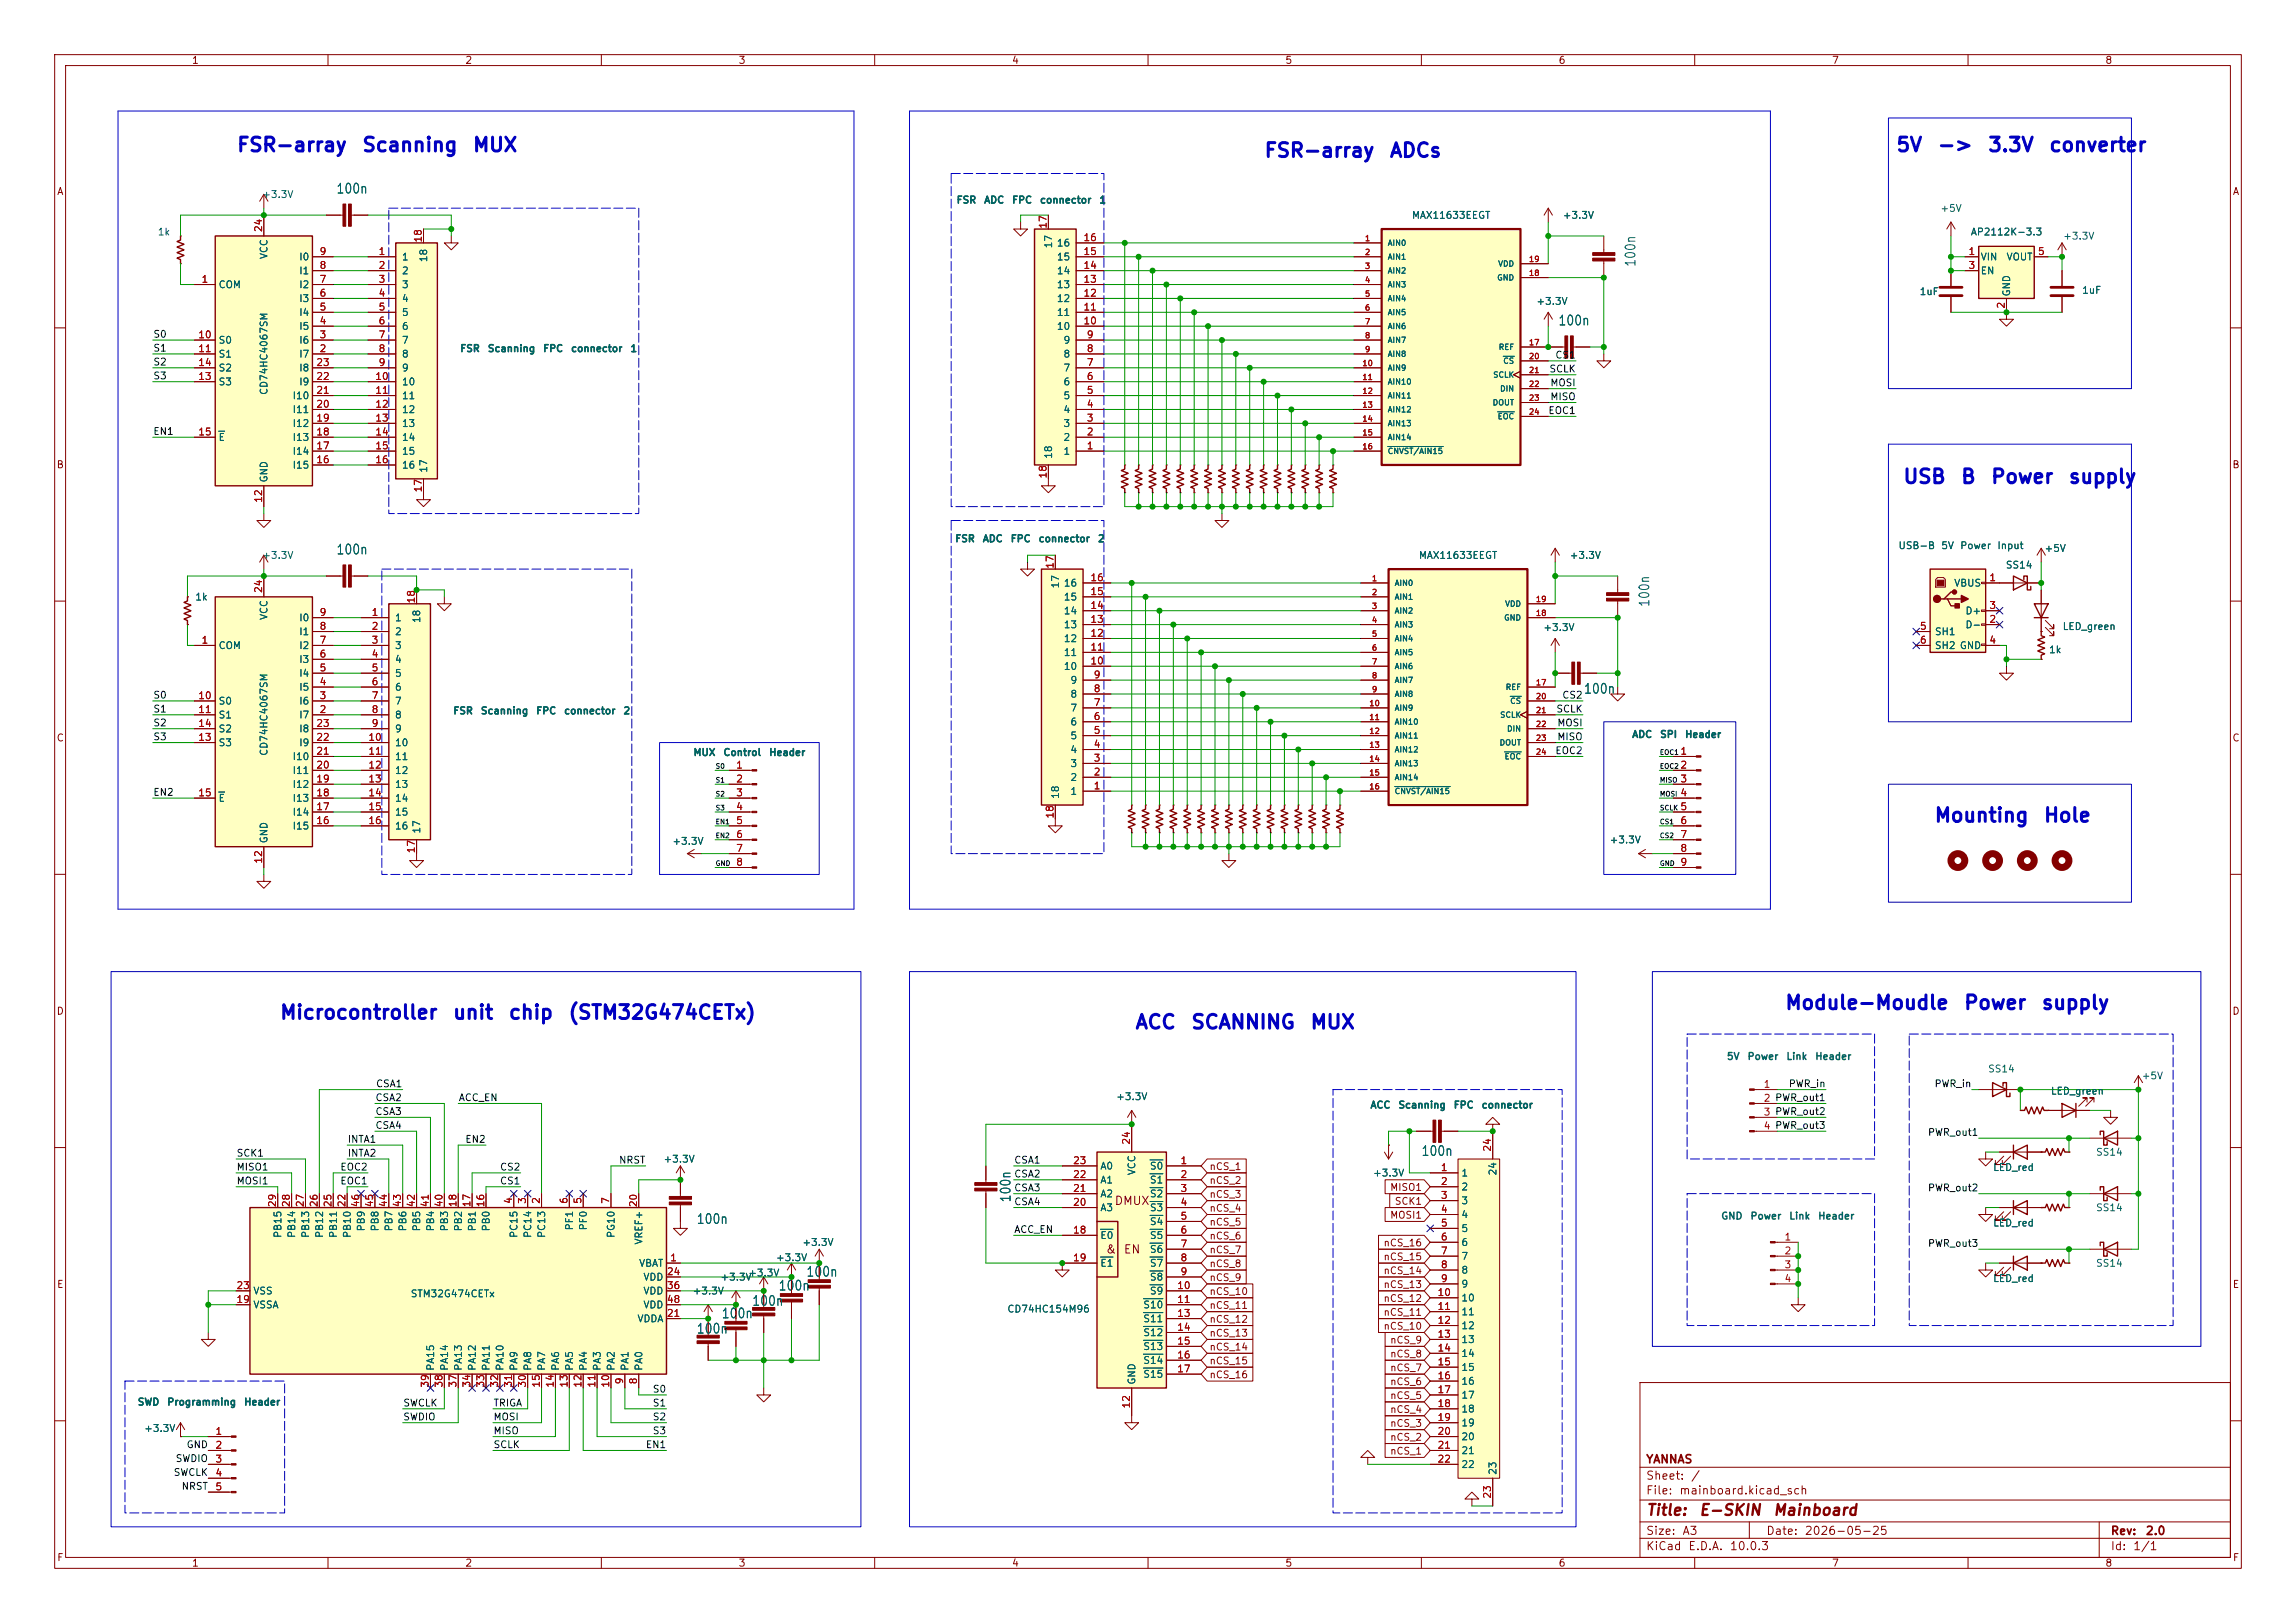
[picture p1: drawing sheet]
<svg xmlns="http://www.w3.org/2000/svg" width="420mm" height="297mm" viewBox="0 0 420 297" stroke-linecap="round" stroke-linejoin="round" font-family="sans-serif">
<defs><g id="words">
<g font-size="2.5" fill="#0000c2">
<text x="43.2" y="28.4">FSR-array</text>
<text x="66.1" y="28.4">Scanning</text>
<text x="86.3" y="28.4">MUX</text>
<text x="231.1" y="29.4">FSR-array</text>
<text x="254" y="29.4">ADCs</text>
<text x="346.7" y="28.4">5V</text>
<text x="354.3" y="28.4">-&gt;</text>
<text x="363.5" y="28.4">3.3V</text>
<text x="374.7" y="28.4">converter</text>
<text x="348" y="89.1">USB</text>
<text x="358.6" y="89.1">B</text>
<text x="364" y="89.1">Power</text>
<text x="378.2" y="89.1">supply</text>
<text x="353.7" y="151.1">Mounting</text>
<text x="373.7" y="151.1">Hole</text>
<text x="326.4" y="185.4">Module-Moudle</text>
<text x="359.1" y="185.4">Power</text>
<text x="373.3" y="185.4">supply</text>
<text x="51.1" y="187.2">Microcontroller</text>
<text x="82.7" y="187.2">unit</text>
<text x="92.9" y="187.2">chip</text>
<text x="103.8" y="187.2">(STM32G474CETx)</text>
<text x="207.5" y="188.9">ACC</text>
<text x="217.7" y="188.9">SCANNING</text>
<text x="239.5" y="188.9">MUX</text>
</g>
<g font-size="2" fill="#840000">
<text x="301" y="277.8">Title:</text>
<text x="310.7" y="277.8">E-SKIN</text>
<text x="324.2" y="277.8">Mainboard</text>
</g>
<g font-size="1.8" fill="#006464">
<text x="61.4" y="35.9">100n</text>
<text x="299.6" y="49" transform="rotate(-90 299.6 49)">100n</text>
<text x="284.9" y="60">100n</text>
<text x="61.4" y="101.9">100n</text>
<text x="302.1" y="111.2" transform="rotate(-90 302.1 111.2)">100n</text>
<text x="289.6" y="127.4">100n</text>
<text x="259.9" y="212">100n</text>
<text x="185.3" y="220.2" transform="rotate(-90 185.3 220.2)">100n</text>
<text x="127.3" y="224.4">100n</text>
<text x="137.5" y="239.4">100n</text>
<text x="142.3" y="236.6">100n</text>
<text x="147.4" y="234.1">100n</text>
<text x="127.3" y="244.5">100n</text>
<text x="131.9" y="241.7">100n</text>
</g>
<g font-size="1.5" fill="#840000">
<text x="203.8" y="220.9">DMUX</text>
<text x="202.2" y="229.8">&amp;</text>
<text x="205.4" y="229.8">EN</text>
<text x="301" y="268.1">YANNAS</text>
<text x="301" y="273.8">File:</text>
<text x="301" y="271.1">Sheet:</text>
<text x="307.1" y="273.8">mainboard.kicad_sch</text>
<text x="309.2" y="271.1">/</text>
<text x="301" y="281.2">Size:</text>
<text x="307.6" y="281.2">A3</text>
<text x="323" y="281.2">Date:</text>
<text x="330" y="281.2">2026-05-25</text>
<text x="386" y="281.2">Rev:</text>
<text x="392.4" y="281.2">2.0</text>
<text x="301" y="284">KiCad</text>
<text x="308.7" y="284">E.D.A.</text>
<text x="316.3" y="284">10.0.3</text>
<text x="386" y="284">Id:</text>
<text x="390.1" y="284">1/1</text>
</g>
<g font-size="1.3" fill="#840000">
<text x="35" y="12">1</text>
<text x="85" y="12">2</text>
<text x="135" y="12">3</text>
<text x="185" y="12">4</text>
<text x="235" y="12">5</text>
<text x="285" y="12">6</text>
<text x="335" y="12">7</text>
<text x="385" y="12">8</text>
<text x="10.3" y="36">A</text>
<text x="408.3" y="36">A</text>
<text x="10.3" y="86">B</text>
<text x="408.2" y="86">B</text>
<text x="10.3" y="136">C</text>
<text x="408.2" y="136">C</text>
<text x="10.3" y="186">D</text>
<text x="408.2" y="186">D</text>
<text x="221.1" y="214.4">nCS_1</text>
<text x="221.1" y="219.5">nCS_3</text>
<text x="221.1" y="217">nCS_2</text>
<text x="254.2" y="218.2">MISO1</text>
<text x="255" y="220.8">SCK1</text>
<text x="221.1" y="222">nCS_4</text>
<text x="221.1" y="227.1">nCS_6</text>
<text x="221.1" y="224.6">nCS_5</text>
<text x="254.2" y="223.3">MOSI1</text>
<text x="221.1" y="229.7">nCS_7</text>
<text x="221.1" y="232.2">nCS_8</text>
<text x="253" y="230.9">nCS_15</text>
<text x="253" y="228.4">nCS_16</text>
<text x="253" y="233.5">nCS_14</text>
<text x="10.3" y="236">E</text>
<text x="221.1" y="234.7">nCS_9</text>
<text x="221.1" y="239.8">nCS_11</text>
<text x="221.1" y="237.3">nCS_10</text>
<text x="253" y="238.6">nCS_12</text>
<text x="253" y="236">nCS_13</text>
<text x="408.3" y="236">E</text>
<text x="221.1" y="244.9">nCS_13</text>
<text x="221.1" y="242.4">nCS_12</text>
<text x="253" y="241.1">nCS_11</text>
<text x="253" y="243.6">nCS_10</text>
<text x="221.1" y="247.4">nCS_14</text>
<text x="221.1" y="250">nCS_15</text>
<text x="254.2" y="251.3">nCS_7</text>
<text x="254.2" y="248.7">nCS_8</text>
<text x="254.2" y="246.2">nCS_9</text>
<text x="221.1" y="252.5">nCS_16</text>
<text x="254.2" y="256.3">nCS_5</text>
<text x="254.2" y="253.8">nCS_6</text>
<text x="254.2" y="264">nCS_2</text>
<text x="254.2" y="258.9">nCS_4</text>
<text x="254.2" y="261.4">nCS_3</text>
<text x="254.2" y="266.5">nCS_1</text>
<text x="10.3" y="286">F</text>
<text x="35" y="287">1</text>
<text x="85" y="287">2</text>
<text x="135" y="287">3</text>
<text x="185" y="287">4</text>
<text x="235" y="287">5</text>
<text x="285" y="287">6</text>
<text x="335" y="287">7</text>
<text x="385" y="287">8</text>
<text x="408.3" y="286">F</text>
</g>
<g font-size="1.3" fill="#006464">
<text x="47.9" y="36.5">+3.3V</text>
<text x="174.9" y="37.5">FSR</text>
<text x="179.9" y="37.5">ADC</text>
<text x="185" y="37.5">FPC</text>
<text x="190.1" y="37.5">connector</text>
<text x="201" y="37.5">1</text>
<text x="258.2" y="40.3">MAX11633EEGT</text>
<text x="285.8" y="40.3">+3.3V</text>
<text x="354.8" y="39.1">+5V</text>
<text x="28.8" y="43.4">1k</text>
<text x="49.2" y="47.5" transform="rotate(-90 49.2 47.5)">VCC</text>
<text x="54.6" y="48">I0</text>
<text x="73.4" y="48">1</text>
<text x="192.7" y="45.5" transform="rotate(-90 192.7 45.5)">17</text>
<text x="193.2" y="48">15</text>
<text x="193.2" y="45.4">16</text>
<text x="360.4" y="43.4">AP2112K-3.3</text>
<text x="362.2" y="48">VIN</text>
<text x="366.9" y="48">VOUT</text>
<text x="377.3" y="44.2">+3.3V</text>
<text x="39.9" y="53">COM</text>
<text x="54.6" y="53">I2</text>
<text x="54.6" y="50.5">I1</text>
<text x="73.4" y="50.5">2</text>
<text x="73.4" y="53">3</text>
<text x="78.4" y="48.1" transform="rotate(-90 78.4 48.1)">18</text>
<text x="193.2" y="53">13</text>
<text x="193.2" y="50.5">14</text>
<text x="362.2" y="50.5">EN</text>
<text x="54.6" y="58.1">I4</text>
<text x="54.6" y="55.6">I3</text>
<text x="73.4" y="55.6">4</text>
<text x="73.4" y="58.1">5</text>
<text x="193.2" y="58.1">11</text>
<text x="193.2" y="55.6">12</text>
<text x="280.9" y="56.1">+3.3V</text>
<text x="351" y="54.3">1uF</text>
<text x="368" y="54.4" transform="rotate(-90 368 54.4)">GND</text>
<text x="380.8" y="54.1">1uF</text>
<text x="39.9" y="63.2">S0</text>
<text x="39.9" y="65.7">S1</text>
<text x="54.6" y="65.7">I7</text>
<text x="54.6" y="63.2">I6</text>
<text x="54.6" y="60.7">I5</text>
<text x="73.4" y="60.7">6</text>
<text x="73.4" y="63.2">7</text>
<text x="73.4" y="65.7">8</text>
<text x="84.1" y="64.7">FSR</text>
<text x="89.1" y="64.7">Scanning</text>
<text x="99.2" y="64.7">FPC</text>
<text x="104.3" y="64.7">connector</text>
<text x="115.2" y="64.7">1</text>
<text x="193.2" y="60.7">10</text>
<text x="194.4" y="65.7">8</text>
<text x="194.4" y="63.2">9</text>
<text x="39.9" y="70.8">S3</text>
<text x="39.9" y="68.3">S2</text>
<text x="54.6" y="70.8">I9</text>
<text x="54.6" y="68.3">I8</text>
<text x="73.4" y="68.3">9</text>
<text x="73.4" y="70.8">10</text>
<text x="194.4" y="70.8">6</text>
<text x="194.4" y="68.3">7</text>
<text x="49.2" y="72.4" transform="rotate(-90 49.2 72.4)">CD74HC4067SM</text>
<text x="53.4" y="75.9">I11</text>
<text x="53.4" y="73.4">I10</text>
<text x="73.4" y="73.4">11</text>
<text x="73.4" y="75.9">12</text>
<text x="194.4" y="75.9">4</text>
<text x="194.4" y="73.4">5</text>
<text x="39.9" y="81">E</text>
<text x="53.4" y="83.5">I14</text>
<text x="53.4" y="81">I13</text>
<text x="53.4" y="78.4">I12</text>
<text x="73.4" y="78.4">13</text>
<text x="73.4" y="81">14</text>
<text x="73.4" y="83.5">15</text>
<text x="194.4" y="83.5">1</text>
<text x="194.4" y="81">2</text>
<text x="194.4" y="78.4">3</text>
<text x="49.2" y="88.4" transform="rotate(-90 49.2 88.4)">GND</text>
<text x="53.4" y="86.1">I15</text>
<text x="73.4" y="86.1">16</text>
<text x="78.4" y="86.6" transform="rotate(-90 78.4 86.6)">17</text>
<text x="192.7" y="84.1" transform="rotate(-90 192.7 84.1)">18</text>
<text x="174.6" y="99.5">FSR</text>
<text x="179.7" y="99.5">ADC</text>
<text x="184.8" y="99.5">FPC</text>
<text x="189.9" y="99.5">connector</text>
<text x="200.7" y="99.5">2</text>
<text x="347.2" y="100.8">USB-B</text>
<text x="355" y="100.8">5V</text>
<text x="358.5" y="100.8">Power</text>
<text x="365.3" y="100.8">Input</text>
<text x="373.9" y="101.3">+5V</text>
<text x="47.9" y="102.6">+3.3V</text>
<text x="194" y="107.8" transform="rotate(-90 194 107.8)">17</text>
<text x="194.5" y="107.7">16</text>
<text x="259.4" y="102.6">MAX11633EEGT</text>
<text x="287" y="102.6">+3.3V</text>
<text x="357.4" y="107.7">VBUS</text>
<text x="366.8" y="104.3">SS14</text>
<text x="35.6" y="110.2">1k</text>
<text x="49.2" y="113.6" transform="rotate(-90 49.2 113.6)">VCC</text>
<text x="194.5" y="112.7">14</text>
<text x="194.5" y="110.2">15</text>
<text x="359.4" y="112.7">D+</text>
<text x="39.9" y="119.1">COM</text>
<text x="54.6" y="119.1">I2</text>
<text x="54.6" y="116.5">I1</text>
<text x="54.6" y="114">I0</text>
<text x="72.1" y="114">1</text>
<text x="72.1" y="116.5">2</text>
<text x="72.1" y="119.1">3</text>
<text x="77.2" y="114.1" transform="rotate(-90 77.2 114.1)">18</text>
<text x="194.5" y="117.8">12</text>
<text x="194.5" y="115.3">13</text>
<text x="282.2" y="115.8">+3.3V</text>
<text x="353.8" y="116.5">SH1</text>
<text x="353.8" y="119.1">SH2 GND</text>
<text x="359.4" y="115.3">D-</text>
<text x="374.7" y="119.8">1k</text>
<text x="377.2" y="115.6">LED_green</text>
<text x="54.6" y="124.2">I4</text>
<text x="54.6" y="121.6">I3</text>
<text x="72.1" y="121.6">4</text>
<text x="72.1" y="124.2">5</text>
<text x="194.5" y="122.9">10</text>
<text x="194.5" y="120.4">11</text>
<text x="195.7" y="125.4">9</text>
<text x="39.9" y="129.2">S0</text>
<text x="39.9" y="131.8">S1</text>
<text x="54.6" y="131.8">I7</text>
<text x="54.6" y="129.2">I6</text>
<text x="54.6" y="126.7">I5</text>
<text x="72.1" y="126.7">6</text>
<text x="72.1" y="129.2">7</text>
<text x="72.1" y="131.8">8</text>
<text x="82.8" y="131">FSR</text>
<text x="87.8" y="131">Scanning</text>
<text x="98" y="131">FPC</text>
<text x="103.1" y="131">connector</text>
<text x="113.9" y="131">2</text>
<text x="195.7" y="130.5">7</text>
<text x="195.7" y="128">8</text>
<text x="39.9" y="136.9">S3</text>
<text x="39.9" y="134.3">S2</text>
<text x="54.6" y="136.9">I9</text>
<text x="54.6" y="134.3">I8</text>
<text x="72.1" y="134.3">9</text>
<text x="72.1" y="136.9">10</text>
<text x="195.7" y="135.6">5</text>
<text x="195.7" y="133.1">6</text>
<text x="298.4" y="135.3">ADC</text>
<text x="303.6" y="135.3">SPI</text>
<text x="308.1" y="135.3">Header</text>
<text x="49.2" y="138.4" transform="rotate(-90 49.2 138.4)">CD74HC4067SM</text>
<text x="53.4" y="141.9">I11</text>
<text x="53.4" y="139.4">I10</text>
<text x="72.1" y="139.4">11</text>
<text x="72.1" y="141.9">12</text>
<text x="126.7" y="138.6">MUX</text>
<text x="132.2" y="138.6">Control</text>
<text x="140.6" y="138.6">Header</text>
<text x="195.7" y="143.2">2</text>
<text x="195.7" y="140.7">3</text>
<text x="195.7" y="138.1">4</text>
<text x="39.9" y="147">E</text>
<text x="53.4" y="149.6">I14</text>
<text x="53.4" y="147">I13</text>
<text x="53.4" y="144.5">I12</text>
<text x="72.1" y="144.5">13</text>
<text x="72.1" y="147">14</text>
<text x="72.1" y="149.6">15</text>
<text x="194" y="146.3" transform="rotate(-90 194 146.3)">18</text>
<text x="195.7" y="145.8">1</text>
<text x="49.2" y="154.4" transform="rotate(-90 49.2 154.4)">GND</text>
<text x="53.4" y="152.1">I15</text>
<text x="72.1" y="152.1">16</text>
<text x="77.2" y="152.7" transform="rotate(-90 77.2 152.7)">17</text>
<text x="122.9" y="154.9">+3.3V</text>
<text x="294.3" y="154.6">+3.3V</text>
<text x="315.8" y="194.3">5V</text>
<text x="319.6" y="194.3">Power</text>
<text x="326.6" y="194.3">Link</text>
<text x="331.9" y="194.3">Header</text>
<text x="363.6" y="196.6">SS14</text>
<text x="391.7" y="197.8">+5V</text>
<text x="204.1" y="201.6">+3.3V</text>
<text x="250.6" y="203.2">ACC</text>
<text x="255.7" y="203.2">Scanning</text>
<text x="265.8" y="203.2">FPC</text>
<text x="270.9" y="203.2">connector</text>
<text x="375" y="200.6">LED_green</text>
<text x="121.3" y="213.1">+3.3V</text>
<text x="201.2" y="214.3">A0</text>
<text x="208" y="215.2" transform="rotate(-90 208 215.2)">VCC</text>
<text x="210.2" y="214.3">S0</text>
<text x="251.1" y="215.6">+3.3V</text>
<text x="267.2" y="215.6">1</text>
<text x="274" y="215.2" transform="rotate(-90 274 215.2)">24</text>
<text x="364.5" y="214.6">LED_red</text>
<text x="383.3" y="211.8">SS14</text>
<text x="201.2" y="222">A3</text>
<text x="201.2" y="219.4">A2</text>
<text x="201.2" y="216.9">A1</text>
<text x="210.2" y="216.9">S1</text>
<text x="210.2" y="219.4">S2</text>
<text x="210.2" y="222">S3</text>
<text x="267.2" y="218.1">2</text>
<text x="267.2" y="220.7">3</text>
<text x="383.3" y="222">SS14</text>
<text x="51.8" y="226.7" transform="rotate(-90 51.8 226.7)">PB15</text>
<text x="54.3" y="226.7" transform="rotate(-90 54.3 226.7)">PB14</text>
<text x="56.9" y="226.7" transform="rotate(-90 56.9 226.7)">PB13</text>
<text x="59.4" y="226.7" transform="rotate(-90 59.4 226.7)">PB12</text>
<text x="61.9" y="226.7" transform="rotate(-90 61.9 226.7)">PB11</text>
<text x="64.5" y="226.7" transform="rotate(-90 64.5 226.7)">PB10</text>
<text x="67" y="225.4" transform="rotate(-90 67 225.4)">PB9</text>
<text x="69.6" y="225.4" transform="rotate(-90 69.6 225.4)">PB8</text>
<text x="72.1" y="225.4" transform="rotate(-90 72.1 225.4)">PB7</text>
<text x="74.6" y="225.4" transform="rotate(-90 74.6 225.4)">PB6</text>
<text x="77.2" y="225.4" transform="rotate(-90 77.2 225.4)">PB5</text>
<text x="79.7" y="225.4" transform="rotate(-90 79.7 225.4)">PB4</text>
<text x="82.3" y="225.4" transform="rotate(-90 82.3 225.4)">PB3</text>
<text x="84.8" y="225.4" transform="rotate(-90 84.8 225.4)">PB2</text>
<text x="87.3" y="225.4" transform="rotate(-90 87.3 225.4)">PB1</text>
<text x="89.9" y="225.4" transform="rotate(-90 89.9 225.4)">PB0</text>
<text x="95" y="226.7" transform="rotate(-90 95 226.7)">PC15</text>
<text x="97.5" y="226.7" transform="rotate(-90 97.5 226.7)">PC14</text>
<text x="100" y="226.7" transform="rotate(-90 100 226.7)">PC13</text>
<text x="105.1" y="225.3" transform="rotate(-90 105.1 225.3)">PF1</text>
<text x="107.7" y="225.3" transform="rotate(-90 107.7 225.3)">PF0</text>
<text x="112.7" y="226.7" transform="rotate(-90 112.7 226.7)">PG10</text>
<text x="117.8" y="227.9" transform="rotate(-90 117.8 227.9)">VREF+</text>
<text x="201.2" y="227">E0</text>
<text x="210.2" y="224.5">S4</text>
<text x="210.2" y="227">S5</text>
<text x="267.2" y="223.2">4</text>
<text x="267.2" y="225.8">5</text>
<text x="314.7" y="223.5">GND</text>
<text x="320.1" y="223.5">Power</text>
<text x="327.2" y="223.5">Link</text>
<text x="332.5" y="223.5">Header</text>
<text x="364.5" y="224.7">LED_red</text>
<text x="116.8" y="232.1">VBAT</text>
<text x="136.8" y="233.9">+3.3V</text>
<text x="141.8" y="231.1">+3.3V</text>
<text x="146.7" y="228.3">+3.3V</text>
<text x="201.2" y="232.1">E1</text>
<text x="210.2" y="229.6">S6</text>
<text x="210.2" y="232.1">S7</text>
<text x="267.2" y="228.3">6</text>
<text x="267.2" y="230.8">7</text>
<text x="267.2" y="233.4">8</text>
<text x="383.3" y="232.1">SS14</text>
<text x="46.2" y="239.7">VSSA</text>
<text x="46.2" y="237.2">VSS</text>
<text x="75" y="237.7">STM32G474CETx</text>
<text x="117.6" y="234.7">VDD</text>
<text x="117.6" y="237.2">VDD</text>
<text x="117.6" y="239.7">VDD</text>
<text x="126.6" y="237.2">+3.3V</text>
<text x="131.7" y="234.7">+3.3V</text>
<text x="209" y="239.7">S10</text>
<text x="210.2" y="234.7">S8</text>
<text x="210.2" y="237.2">S9</text>
<text x="267.2" y="235.9">9</text>
<text x="267.2" y="238.5">10</text>
<text x="364.5" y="234.9">LED_red</text>
<text x="116.5" y="242.3">VDDA</text>
<text x="184.2" y="240.5">CD74HC154M96</text>
<text x="209" y="242.3">S11</text>
<text x="209" y="244.8">S12</text>
<text x="267.2" y="241">11</text>
<text x="267.2" y="243.5">12</text>
<text x="79.7" y="251" transform="rotate(-90 79.7 251)">PA15</text>
<text x="82.3" y="251" transform="rotate(-90 82.3 251)">PA14</text>
<text x="84.8" y="251" transform="rotate(-90 84.8 251)">PA13</text>
<text x="87.3" y="251" transform="rotate(-90 87.3 251)">PA12</text>
<text x="89.9" y="251" transform="rotate(-90 89.9 251)">PA11</text>
<text x="92.4" y="251" transform="rotate(-90 92.4 251)">PA10</text>
<text x="95" y="251" transform="rotate(-90 95 251)">PA9</text>
<text x="97.5" y="251" transform="rotate(-90 97.5 251)">PA8</text>
<text x="100" y="251" transform="rotate(-90 100 251)">PA7</text>
<text x="102.6" y="251" transform="rotate(-90 102.6 251)">PA6</text>
<text x="105.1" y="251" transform="rotate(-90 105.1 251)">PA5</text>
<text x="107.7" y="251" transform="rotate(-90 107.7 251)">PA4</text>
<text x="110.2" y="251" transform="rotate(-90 110.2 251)">PA3</text>
<text x="112.7" y="251" transform="rotate(-90 112.7 251)">PA2</text>
<text x="115.3" y="251" transform="rotate(-90 115.3 251)">PA1</text>
<text x="117.8" y="251" transform="rotate(-90 117.8 251)">PA0</text>
<text x="209" y="247.4">S13</text>
<text x="209" y="249.9">S14</text>
<text x="267.2" y="246.1">13</text>
<text x="267.2" y="248.6">14</text>
<text x="267.2" y="251.2">15</text>
<text x="25.1" y="257.5">SWD</text>
<text x="30.5" y="257.5">Programming</text>
<text x="44.5" y="257.5">Header</text>
<text x="208" y="253.5" transform="rotate(-90 208 253.5)">GND</text>
<text x="209" y="252.4">S15</text>
<text x="267.2" y="253.7">16</text>
<text x="267.2" y="256.2">17</text>
<text x="26.3" y="262.3">+3.3V</text>
<text x="267.2" y="258.8">18</text>
<text x="267.2" y="261.3">19</text>
<text x="267.2" y="263.9">20</text>
<text x="267.2" y="266.4">21</text>
<text x="267.2" y="268.9">22</text>
<text x="274" y="270" transform="rotate(-90 274 270)">23</text>
</g>
<g font-size="1.3" fill="#a90000">
<text x="191.7" y="42" transform="rotate(-90 191.7 42)">17</text>
<text x="48.2" y="42.6" transform="rotate(-90 48.2 42.6)">24</text>
<text x="58.3" y="47">9</text>
<text x="69.1" y="47">1</text>
<text x="77.4" y="44.5" transform="rotate(-90 77.4 44.5)">18</text>
<text x="198.1" y="47">15</text>
<text x="198.1" y="44.4">16</text>
<text x="360" y="47">1</text>
<text x="372.7" y="47">5</text>
<text x="36.8" y="52">1</text>
<text x="58.3" y="52">7</text>
<text x="58.3" y="49.5">8</text>
<text x="69.1" y="49.5">2</text>
<text x="69.1" y="52">3</text>
<text x="198.1" y="52">13</text>
<text x="198.1" y="49.5">14</text>
<text x="360" y="49.5">3</text>
<text x="58.3" y="59.7">4</text>
<text x="58.3" y="57.1">5</text>
<text x="58.3" y="54.6">6</text>
<text x="69.1" y="54.6">4</text>
<text x="69.1" y="57.1">5</text>
<text x="69.1" y="59.7">6</text>
<text x="198.1" y="59.7">10</text>
<text x="198.1" y="57.1">11</text>
<text x="198.1" y="54.6">12</text>
<text x="367" y="56.6" transform="rotate(-90 367 56.6)">2</text>
<text x="36.2" y="62.2">10</text>
<text x="36.2" y="64.7">11</text>
<text x="58.3" y="64.7">2</text>
<text x="58.3" y="62.2">3</text>
<text x="69.1" y="62.2">7</text>
<text x="69.1" y="64.7">8</text>
<text x="198.7" y="64.7">8</text>
<text x="198.7" y="62.2">9</text>
<text x="36.2" y="69.8">13</text>
<text x="36.2" y="67.3">14</text>
<text x="57.7" y="69.8">22</text>
<text x="57.7" y="67.3">23</text>
<text x="68.5" y="69.8">10</text>
<text x="69.1" y="67.3">9</text>
<text x="198.7" y="69.8">6</text>
<text x="198.7" y="67.3">7</text>
<text x="57.7" y="77.4">19</text>
<text x="57.7" y="74.9">20</text>
<text x="57.7" y="72.4">21</text>
<text x="68.5" y="72.4">11</text>
<text x="68.5" y="74.9">12</text>
<text x="68.5" y="77.4">13</text>
<text x="198.7" y="77.4">3</text>
<text x="198.7" y="74.9">4</text>
<text x="198.7" y="72.4">5</text>
<text x="36.2" y="80">15</text>
<text x="57.7" y="82.5">17</text>
<text x="57.7" y="80">18</text>
<text x="68.5" y="80">14</text>
<text x="68.5" y="82.5">15</text>
<text x="198.7" y="82.5">1</text>
<text x="198.7" y="80">2</text>
<text x="57.7" y="85.1">16</text>
<text x="68.5" y="85.1">16</text>
<text x="191.7" y="87.7" transform="rotate(-90 191.7 87.7)">18</text>
<text x="48.2" y="92.1" transform="rotate(-90 48.2 92.1)">12</text>
<text x="77.4" y="90.2" transform="rotate(-90 77.4 90.2)">17</text>
<text x="193" y="104.2" transform="rotate(-90 193 104.2)">17</text>
<text x="199.3" y="106.7">16</text>
<text x="363.8" y="106.7">1</text>
<text x="48.2" y="108.6" transform="rotate(-90 48.2 108.6)">24</text>
<text x="58.3" y="113">9</text>
<text x="67.9" y="113">1</text>
<text x="76.2" y="110.5" transform="rotate(-90 76.2 110.5)">18</text>
<text x="199.3" y="111.7">14</text>
<text x="199.3" y="109.2">15</text>
<text x="363.8" y="111.7">3</text>
<text x="36.8" y="118.1">1</text>
<text x="58.3" y="118.1">7</text>
<text x="58.3" y="115.5">8</text>
<text x="67.9" y="115.5">2</text>
<text x="67.9" y="118.1">3</text>
<text x="199.3" y="119.4">11</text>
<text x="199.3" y="116.8">12</text>
<text x="199.3" y="114.3">13</text>
<text x="351.1" y="115.5">5</text>
<text x="351.1" y="118.1">6</text>
<text x="363.8" y="114.3">2</text>
<text x="363.8" y="118.1">4</text>
<text x="58.3" y="125.7">4</text>
<text x="58.3" y="123.2">5</text>
<text x="58.3" y="120.6">6</text>
<text x="67.9" y="120.6">4</text>
<text x="67.9" y="123.2">5</text>
<text x="67.9" y="125.7">6</text>
<text x="199.3" y="121.9">10</text>
<text x="200" y="124.4">9</text>
<text x="36.2" y="128.2">10</text>
<text x="36.2" y="130.8">11</text>
<text x="58.3" y="130.8">2</text>
<text x="58.3" y="128.2">3</text>
<text x="67.9" y="128.2">7</text>
<text x="67.9" y="130.8">8</text>
<text x="200" y="129.5">7</text>
<text x="200" y="127">8</text>
<text x="36.2" y="135.9">13</text>
<text x="36.2" y="133.3">14</text>
<text x="57.7" y="135.9">22</text>
<text x="57.7" y="133.3">23</text>
<text x="67.3" y="135.9">10</text>
<text x="67.9" y="133.3">9</text>
<text x="200" y="137.1">4</text>
<text x="200" y="134.6">5</text>
<text x="200" y="132.1">6</text>
<text x="57.7" y="143.5">19</text>
<text x="57.7" y="140.9">20</text>
<text x="57.7" y="138.4">21</text>
<text x="67.3" y="138.4">11</text>
<text x="67.3" y="140.9">12</text>
<text x="67.3" y="143.5">13</text>
<text x="134.5" y="140.9">1</text>
<text x="134.5" y="143.5">2</text>
<text x="200" y="142.2">2</text>
<text x="200" y="139.7">3</text>
<text x="307.3" y="138.4">1</text>
<text x="307.3" y="140.9">2</text>
<text x="307.3" y="143.5">3</text>
<text x="36.2" y="146">15</text>
<text x="57.7" y="148.6">17</text>
<text x="57.7" y="146">18</text>
<text x="67.3" y="146">14</text>
<text x="67.3" y="148.6">15</text>
<text x="134.5" y="146">3</text>
<text x="134.5" y="148.6">4</text>
<text x="193" y="149.9" transform="rotate(-90 193 149.9)">18</text>
<text x="200" y="144.8">1</text>
<text x="307.3" y="146">4</text>
<text x="307.3" y="148.6">5</text>
<text x="57.7" y="151.1">16</text>
<text x="67.3" y="151.1">16</text>
<text x="134.5" y="151.1">5</text>
<text x="134.5" y="153.6">6</text>
<text x="307.3" y="151.1">6</text>
<text x="307.3" y="153.6">7</text>
<text x="48.2" y="158.2" transform="rotate(-90 48.2 158.2)">12</text>
<text x="76.2" y="156.3" transform="rotate(-90 76.2 156.3)">17</text>
<text x="134.5" y="156.2">7</text>
<text x="134.5" y="158.7">8</text>
<text x="307.3" y="156.2">8</text>
<text x="307.3" y="158.7">9</text>
<text x="322.5" y="199.4">1</text>
<text x="322.5" y="201.9">2 PWR_out1</text>
<text x="207" y="209.6" transform="rotate(-90 207 209.6)">24</text>
<text x="322.5" y="204.4">3 PWR_out2</text>
<text x="322.5" y="207">4 PWR_out3</text>
<text x="196.2" y="215.9">22</text>
<text x="196.2" y="213.3">23</text>
<text x="215.8" y="213.3">1</text>
<text x="215.8" y="215.9">2</text>
<text x="263.5" y="214.6">1</text>
<text x="273" y="210.9" transform="rotate(-90 273 210.9)">24</text>
<text x="50.8" y="221" transform="rotate(-90 50.8 221)">29</text>
<text x="53.3" y="221" transform="rotate(-90 53.3 221)">28</text>
<text x="55.9" y="221" transform="rotate(-90 55.9 221)">27</text>
<text x="58.4" y="221" transform="rotate(-90 58.4 221)">26</text>
<text x="60.9" y="221" transform="rotate(-90 60.9 221)">25</text>
<text x="63.5" y="221" transform="rotate(-90 63.5 221)">22</text>
<text x="66" y="221" transform="rotate(-90 66 221)">46</text>
<text x="68.6" y="221" transform="rotate(-90 68.6 221)">45</text>
<text x="71.1" y="221" transform="rotate(-90 71.1 221)">44</text>
<text x="73.6" y="221" transform="rotate(-90 73.6 221)">43</text>
<text x="76.2" y="221" transform="rotate(-90 76.2 221)">42</text>
<text x="78.7" y="221" transform="rotate(-90 78.7 221)">41</text>
<text x="81.3" y="221" transform="rotate(-90 81.3 221)">40</text>
<text x="83.8" y="221" transform="rotate(-90 83.8 221)">18</text>
<text x="86.3" y="221" transform="rotate(-90 86.3 221)">17</text>
<text x="88.9" y="221" transform="rotate(-90 88.9 221)">16</text>
<text x="94" y="220.4" transform="rotate(-90 94 220.4)">4</text>
<text x="96.5" y="220.4" transform="rotate(-90 96.5 220.4)">3</text>
<text x="99" y="220.4" transform="rotate(-90 99 220.4)">2</text>
<text x="104.1" y="220.4" transform="rotate(-90 104.1 220.4)">6</text>
<text x="106.7" y="220.4" transform="rotate(-90 106.7 220.4)">5</text>
<text x="111.7" y="220.4" transform="rotate(-90 111.7 220.4)">7</text>
<text x="116.8" y="221" transform="rotate(-90 116.8 221)">20</text>
<text x="196.2" y="221">20</text>
<text x="196.2" y="218.4">21</text>
<text x="215.8" y="218.4">3</text>
<text x="215.8" y="221">4</text>
<text x="263.5" y="217.1">2</text>
<text x="263.5" y="219.7">3</text>
<text x="196.2" y="226">18</text>
<text x="215.8" y="223.5">5</text>
<text x="215.8" y="226">6</text>
<text x="263.5" y="222.2">4</text>
<text x="263.5" y="224.8">5</text>
<text x="263.5" y="227.3">6</text>
<text x="326.3" y="227.3">1</text>
<text x="121.9" y="233.7">24</text>
<text x="122.5" y="231.1">1</text>
<text x="196.2" y="231.1">19</text>
<text x="215.8" y="228.6">7</text>
<text x="215.8" y="231.1">8</text>
<text x="215.8" y="233.7">9</text>
<text x="263.5" y="229.8">7</text>
<text x="263.5" y="232.4">8</text>
<text x="326.3" y="229.8">2</text>
<text x="326.3" y="232.4">3</text>
<text x="43.1" y="238.7">19</text>
<text x="43.1" y="236.2">23</text>
<text x="121.9" y="236.2">36</text>
<text x="121.9" y="238.7">48</text>
<text x="215.2" y="236.2">10</text>
<text x="215.2" y="238.7">11</text>
<text x="262.8" y="237.5">10</text>
<text x="263.5" y="234.9">9</text>
<text x="326.3" y="234.9">4</text>
<text x="121.9" y="241.3">21</text>
<text x="215.2" y="241.3">13</text>
<text x="215.2" y="243.8">14</text>
<text x="262.8" y="240">11</text>
<text x="262.8" y="242.5">12</text>
<text x="262.8" y="245.1">13</text>
<text x="215.2" y="246.4">15</text>
<text x="215.2" y="248.9">16</text>
<text x="215.2" y="251.4">17</text>
<text x="262.8" y="247.6">14</text>
<text x="262.8" y="250.2">15</text>
<text x="78.7" y="254" transform="rotate(-90 78.7 254)">39</text>
<text x="81.3" y="254" transform="rotate(-90 81.3 254)">38</text>
<text x="83.8" y="254" transform="rotate(-90 83.8 254)">37</text>
<text x="86.3" y="254" transform="rotate(-90 86.3 254)">34</text>
<text x="88.9" y="254" transform="rotate(-90 88.9 254)">33</text>
<text x="91.4" y="254" transform="rotate(-90 91.4 254)">32</text>
<text x="94" y="254" transform="rotate(-90 94 254)">31</text>
<text x="96.5" y="254" transform="rotate(-90 96.5 254)">30</text>
<text x="99" y="254" transform="rotate(-90 99 254)">15</text>
<text x="101.6" y="254" transform="rotate(-90 101.6 254)">14</text>
<text x="104.1" y="254" transform="rotate(-90 104.1 254)">13</text>
<text x="106.7" y="254" transform="rotate(-90 106.7 254)">12</text>
<text x="109.2" y="254" transform="rotate(-90 109.2 254)">11</text>
<text x="111.7" y="254" transform="rotate(-90 111.7 254)">10</text>
<text x="114.3" y="253.4" transform="rotate(-90 114.3 253.4)">9</text>
<text x="116.8" y="253.4" transform="rotate(-90 116.8 253.4)">8</text>
<text x="207" y="257.9" transform="rotate(-90 207 257.9)">12</text>
<text x="262.8" y="252.7">16</text>
<text x="262.8" y="255.2">17</text>
<text x="262.8" y="257.8">18</text>
<text x="39.3" y="262.9">1</text>
<text x="262.8" y="260.3">19</text>
<text x="262.8" y="262.9">20</text>
<text x="39.3" y="265.4">2</text>
<text x="39.3" y="267.9">3</text>
<text x="262.8" y="265.4">21</text>
<text x="262.8" y="267.9">22</text>
<text x="39.3" y="270.5">4</text>
<text x="39.3" y="273">5</text>
<text x="273" y="274.4" transform="rotate(-90 273 274.4)">23</text>
</g>
<g font-size="1.3" fill="#0f0f0f">
<text x="27.9" y="62.1">S0</text>
<text x="27.9" y="64.6">S1</text>
<text x="284.4" y="65.9">CS1</text>
<text x="27.9" y="69.7">S3</text>
<text x="27.9" y="67.2">S2</text>
<text x="283.3" y="68.5">SCLK</text>
<text x="283.5" y="71">MOSI</text>
<text x="283.1" y="76.1">EOC1</text>
<text x="283.5" y="73.5">MISO</text>
<text x="27.9" y="79.9">EN1</text>
<text x="27.9" y="130.7">S1</text>
<text x="27.9" y="128.1">S0</text>
<text x="284.6" y="130.7">SCLK</text>
<text x="285.7" y="128.1">CS2</text>
<text x="27.9" y="135.8">S3</text>
<text x="27.9" y="133.2">S2</text>
<text x="284.8" y="133.2">MOSI</text>
<text x="284.8" y="135.8">MISO</text>
<text x="284.4" y="138.3">EOC2</text>
<text x="27.9" y="145.9">EN2</text>
<text x="68.6" y="201.8">CSA2</text>
<text x="68.7" y="199.3">CSA1</text>
<text x="83.8" y="201.8">ACC_EN</text>
<text x="327.1" y="199.3">PWR_in</text>
<text x="353.8" y="199.3">PWR_in</text>
<text x="63.5" y="209.4">INTA1</text>
<text x="68.6" y="206.9">CSA4</text>
<text x="68.6" y="204.3">CSA3</text>
<text x="85" y="209.4">EN2</text>
<text x="352.6" y="208.2">PWR_out1</text>
<text x="43.2" y="214.5">MISO1</text>
<text x="43.2" y="212">SCK1</text>
<text x="62.1" y="214.5">EOC2</text>
<text x="63.5" y="212">INTA2</text>
<text x="91.4" y="214.5">CS2</text>
<text x="113.1" y="213.2">NRST</text>
<text x="185.4" y="215.8">CSA2</text>
<text x="185.4" y="213.2">CSA1</text>
<text x="43.2" y="217">MOSI1</text>
<text x="62.1" y="217">EOC1</text>
<text x="91.4" y="217">CS1</text>
<text x="185.4" y="218.3">CSA3</text>
<text x="185.4" y="220.9">CSA4</text>
<text x="352.6" y="218.3">PWR_out2</text>
<text x="185.4" y="225.9">ACC_EN</text>
<text x="352.6" y="228.5">PWR_out3</text>
<text x="73.7" y="257.7">SWCLK</text>
<text x="90.2" y="257.7">TRIGA</text>
<text x="119.3" y="255.1">S0</text>
<text x="119.3" y="257.7">S1</text>
<text x="73.7" y="260.2">SWDIO</text>
<text x="90.2" y="260.2">MOSI</text>
<text x="90.2" y="262.8">MISO</text>
<text x="119.3" y="260.2">S2</text>
<text x="119.3" y="262.8">S3</text>
<text x="32" y="267.8">SWDIO</text>
<text x="34" y="265.3">GND</text>
<text x="90.2" y="265.3">SCLK</text>
<text x="118" y="265.3">EN1</text>
<text x="31.7" y="270.4">SWCLK</text>
<text x="33.1" y="272.9">NRST</text>
</g>
<g font-size="1" fill="#a90000">
<text x="249.6" y="44.4">1</text>
<text x="249.6" y="46.9">2</text>
<text x="249.6" y="49.5">3</text>
<text x="249.6" y="52">4</text>
<text x="279.6" y="50.7">18</text>
<text x="279.6" y="48.2">19</text>
<text x="249.6" y="54.5">5</text>
<text x="249.6" y="57.1">6</text>
<text x="249.6" y="59.6">7</text>
<text x="249.6" y="62.2">8</text>
<text x="249.6" y="64.7">9</text>
<text x="279.6" y="63.4">17</text>
<text x="279.6" y="66">20</text>
<text x="249.1" y="67.2">10</text>
<text x="249.1" y="69.8">11</text>
<text x="279.6" y="68.5">21</text>
<text x="279.6" y="71">22</text>
<text x="249.1" y="72.3">12</text>
<text x="249.1" y="74.9">13</text>
<text x="249.1" y="77.4">14</text>
<text x="279.6" y="73.6">23</text>
<text x="279.6" y="76.1">24</text>
<text x="249.1" y="79.9">15</text>
<text x="249.1" y="82.5">16</text>
<text x="250.8" y="106.6">1</text>
<text x="250.8" y="109.1">2</text>
<text x="250.8" y="111.7">3</text>
<text x="280.8" y="113">18</text>
<text x="280.8" y="110.4">19</text>
<text x="250.8" y="114.2">4</text>
<text x="250.8" y="116.8">5</text>
<text x="250.8" y="119.3">6</text>
<text x="250.8" y="121.8">7</text>
<text x="250.8" y="124.4">8</text>
<text x="280.8" y="125.7">17</text>
<text x="250.4" y="129.5">10</text>
<text x="250.8" y="126.9">9</text>
<text x="280.8" y="128.2">20</text>
<text x="280.8" y="130.7">21</text>
<text x="250.4" y="132">11</text>
<text x="250.4" y="134.5">12</text>
<text x="250.4" y="137.1">13</text>
<text x="280.8" y="133.3">22</text>
<text x="280.8" y="135.8">23</text>
<text x="250.4" y="139.6">14</text>
<text x="250.4" y="142.2">15</text>
<text x="280.8" y="138.4">24</text>
<text x="250.4" y="144.7">16</text>
</g>
<g font-size="1" fill="#006464">
<text x="253.7" y="45.2">AIN0</text>
<text x="253.7" y="47.8">AIN1</text>
<text x="253.7" y="50.3">AIN2</text>
<text x="253.7" y="52.8">AIN3</text>
<text x="273.8" y="51.6">GND</text>
<text x="274" y="49">VDD</text>
<text x="253.7" y="55.4">AIN4</text>
<text x="253.7" y="57.9">AIN5</text>
<text x="253.7" y="60.5">AIN6</text>
<text x="253.7" y="63">AIN7</text>
<text x="253.7" y="65.5">AIN8</text>
<text x="274.1" y="64.3">REF</text>
<text x="253.7" y="68.1">AIN9</text>
<text x="253.7" y="70.6">AIN10</text>
<text x="273" y="69.4">SCLK</text>
<text x="274.3" y="71.9">DIN</text>
<text x="274.9" y="66.8">CS</text>
<text x="253.7" y="73.2">AIN11</text>
<text x="253.7" y="75.7">AIN12</text>
<text x="272.9" y="74.4">DOUT</text>
<text x="273.9" y="77">EOC</text>
<text x="253.7" y="78.2">AIN13</text>
<text x="253.7" y="80.8">AIN14</text>
<text x="253.7" y="83.3">CNVST/AIN15</text>
<text x="255" y="107.5">AIN0</text>
<text x="255" y="110">AIN1</text>
<text x="255" y="112.5">AIN2</text>
<text x="275" y="113.8">GND</text>
<text x="275.2" y="111.3">VDD</text>
<text x="255" y="115.1">AIN3</text>
<text x="255" y="117.6">AIN4</text>
<text x="255" y="120.2">AIN5</text>
<text x="255" y="122.7">AIN6</text>
<text x="255" y="125.2">AIN7</text>
<text x="255" y="127.8">AIN8</text>
<text x="255" y="130.3">AIN9</text>
<text x="274.3" y="131.6">SCLK</text>
<text x="275.3" y="126.5">REF</text>
<text x="276.1" y="129">CS</text>
<text x="255" y="132.9">AIN10</text>
<text x="255" y="135.4">AIN11</text>
<text x="255" y="137.9">AIN12</text>
<text x="274.2" y="136.7">DOUT</text>
<text x="275.6" y="134.1">DIN</text>
<text x="255" y="140.5">AIN13</text>
<text x="255" y="143">AIN14</text>
<text x="275.1" y="139.2">EOC</text>
<text x="255" y="145.6">CNVST/AIN15</text>
</g>
<g font-size=".9" fill="#0f0f0f">
<text x="130.8" y="143.4">S1</text>
<text x="130.8" y="140.9">S0</text>
<text x="303.5" y="138.3">EOC1</text>
<text x="303.5" y="143.4">MISO</text>
<text x="303.5" y="140.9">EOC2</text>
<text x="130.8" y="148.5">S3</text>
<text x="130.8" y="146">S2</text>
<text x="303.5" y="148.5">SCLK</text>
<text x="303.5" y="146">MOSI</text>
<text x="130.8" y="151">EN1</text>
<text x="130.8" y="153.6">EN2</text>
<text x="303.5" y="151">CS1</text>
<text x="303.5" y="153.6">CS2</text>
<text x="130.8" y="158.7">GND</text>
<text x="303.5" y="158.7">GND</text>
</g>
</g></defs>
<g fill="none" stroke="#840000" stroke-width=".18">
<path d="M10 10h400v277h-400zM12 12h396v273h-396zM60 10v2M110 10v2M160 10v2M210 10v2M260 10v2M310 10v2M360 10v2M48.3 35.6l-.8 1.2M48.3 35.6l.7 1.2M48.3 35.6v2.5"/>
<path d="M59.7 39.4h3M64.3 39.4h3M82.5 43.2v1.3h1.3l-1.3 1.2-1.2-1.2h1.2M293.4 43.2v3M293.4 47.8v3M10 60h2M283.2 63.5h3.1M287.8 63.5h3M408 60h2M10 110h2M295.9 105.4v3.1M295.9 110v3"/>
<path d="M408 110h2M295.9 125.7v1.3h1.3l-1.3 1.3-1.3-1.3h1.3M10 160h2M299.7 156.2l1.3 .8M299.7 156.2h2.6M301 155.4l-1.3 .8M408 160h2M48.3 160v1.3h1.2l-1.2 1.3-1.3-1.3h1.3M10 210h2M124.5 215.9h.1M124.5 213.4v5.5M124.5 213.4l-.8 1.2"/>
<path d="M124.5 213.4l.7 1.2M408 210h2M124.5 220.5v4.3h1.2l-1.2 1.3-1.3-1.3h1.3M144.8 233.7h.1M144.8 231.1l-.8 1.3M144.8 231.1l.7 1.3M144.8 231.1v2.6M149.9 231.1h.1M149.9 228.6v5.6M149.9 235.7v3.1M149.9 228.6l-.8 1.3M149.9 228.6l.7 1.3"/>
<path d="M300 253h108v32h-108zM10 260h2M300 278.5h108M300 274.5h108M300 268.5h108M320 278.5v3M384 278.5v6.5M408 260h2M60 285v2M110 285v2M160 285v2M210 285v2"/>
<path d="M260 285v2M300 281.5h108M310 285v2M360 285v2"/>
</g>
<g fill="#840000" stroke="#840000" stroke-width=".18">
<path d="M122.4 220h4.1v.5h-4.1z"/>
<path d="M122.4 218.9h4.1v.6h-4.1z"/>
<path d="M147.8 235.2h4.1v.5h-4.1z"/>
<path d="M147.8 234.2h4.1v.5h-4.1z"/>
<path d="M291.3 47.2h4.1v.6h-4.1z"/>
<path d="M291.3 46.2h4.1v.5h-4.1z"/>
<path d="M287.3 61.5h.5v4h-.5z"/>
<path d="M286.3 61.5h.5v4h-.5z"/>
<path d="M293.9 109.5h4v.5h-4z"/>
<path d="M293.9 108.5h4v.5h-4z"/>
<path d="M63.8 37.3h.5v4.1h-.5z"/>
<path d="M62.7 37.3h.5v4.1h-.5z"/>
</g>
<path d="M266.7 212.1h7.6v58.4h-7.6z" fill="#ffffc2"/>
<g fill="none" stroke="#840000" stroke-width=".18">
<path d="M283.2 38.1l-.8 1.3M283.2 38.1l.8 1.3M283.2 38.1v2.5M283.2 57.2v2.5M283.2 57.2l-.8 1.2M283.2 57.2l.8 1.2M261.6 214.6h5.1M261.6 217.2h5.1M261.6 219.7h5.1M266.7 212.1h7.6v58.4h-7.6zM273 207v5.1M261.6 222.2h5.1"/>
<path d="M261.6 224.8h5.1M261.6 227.3h5.1M261.6 229.9h5.1M261.6 232.4h5.1M261.6 234.9h5.1M261.6 237.5h5.1M261.6 240h5.1M261.6 242.6h5.1M261.6 245.1h5.1M261.6 247.6h5.1M261.6 250.2h5.1M261.6 252.7h5.1"/>
<path d="M261.6 255.3h5.1M261.6 257.8h5.1M261.6 260.3h5.1M261.6 262.9h5.1M261.6 265.4h5.1M261.6 268h5.1M273 270.5v5.1"/>
</g>
<path d="M252.7 41.9h25.4v43.2h-25.4z" fill="#ffffc2"/>
<path d="M252.7 41.9h25.4v43.2h-25.4z" fill="none" stroke="#840000" stroke-width=".41"/>
<g fill="none" stroke="#840000" stroke-width=".18">
<path d="M247.6 44.5h5.1M247.6 47h5.1M247.6 49.5h5.1M247.6 52.1h5.1M247.6 54.6h5.1M247.6 57.2h5.1M247.6 59.7h5.1M278.1 50.8h5.1M278.1 48.3h5.1M247.6 62.2h5.1M247.6 64.8h5.1M247.6 67.3h5.1"/>
<path d="M247.6 69.9h5.1M247.6 72.4h5.1M247.6 74.9h5.1M247.6 77.5h5.1M278.1 67.9l-1.2 .7 1.2 .6M278.1 63.5h5.1M278.1 66h5.1M278.1 68.6h5.1M278.1 71.1h5.1M278.1 73.7h5.1M278.1 76.2h5.1M77.5 90.2v1.2h1.2l-1.2 1.3-1.3-1.3h1.3"/>
<path d="M210.8 85.1h.1M210.8 90.2h.1M213.4 85.1h.1M213.4 90.2h.1M215.9 85.1h.1M215.9 90.2h.1M218.4 85.1h.1M218.4 90.2h.1M221 85.1h.1M221 90.2h.1M223.5 94v1.3h1.3l-1.3 1.2-1.3-1.2h1.3M223.5 85.1h.1"/>
<path d="M223.5 90.2h.1M226.1 85.1h.1M226.1 90.2h.1M228.6 85.1h.1M228.6 90.2h.1M231.1 85.1h.1M231.1 90.2h.1M247.6 80h5.1M247.6 82.6h5.1M133.3 141h4.3M133.3 143.5h4.3M133.3 146.1h4.3"/>
<path d="M133.3 148.6h4.3M133.3 151.1h4.3M133.3 153.7h4.3M133.3 156.2h4.3M133.3 158.8h4.3M224.8 156.2v1.3h1.3l-1.3 1.3-1.3-1.3h1.3M180.3 213.4v3M180.3 217.9v3.1M207 205.7h.1M207 203.2l-.8 1.3M207 203.2l.8 1.3M207 203.2v2.5"/>
<path d="M253.2 210.8l.8 1.3M254 209.6h.1M254 209.6v2.5M254.8 210.8l-.8 1.3M273 205.7h1.3l-1.3-1.2-1.2 1.2h1.2v1.3M369.6 203.2h.1M374.6 203.2h.1M269.2 274.3h1.3l-1.3-1.3-1.2 1.3h1.2v1.3"/>
</g>
<path d="M274 75.4h3M275 65.2h2M253.8 81.7h10.2" fill="none" stroke="#006464" stroke-width=".18"/>
<path d="M210.8 85.1v.8l-.6 .2 1.3 .5-1.3 .5 1.3 .5-1.3 .5 1.3 .5-1.3 .6 .6 .2v.8M213.4 85.1v.8l-.7 .2 1.3 .5-1.3 .5 1.3 .5-1.3 .5 1.3 .5-1.3 .6 .7 .2v.8M215.9 85.1v.8l-.6 .2 1.2 .5-1.2 .5 1.2 .5-1.2 .5 1.2 .5-1.2 .6 .6 .2v.8M218.4 85.1v.8l-.6 .2 1.3 .5-1.3 .5 1.3 .5-1.3 .5 1.3 .5-1.3 .6 .6 .2v.8M221 85.1v.8l-.7 .2 1.3 .5-1.3 .5 1.3 .5-1.3 .5 1.3 .5-1.3 .6 .7 .2v.8M223.5 85.1v.8l-.6 .2 1.3 .5-1.3 .5 1.3 .5-1.3 .5 1.3 .5-1.3 .6 .6 .2v.8M226.1 85.1v.8l-.7 .2 1.3 .5-1.3 .5 1.3 .5-1.3 .5 1.3 .5-1.3 .6 .7 .2v.8M228.6 85.1v.8l-.6 .2 1.2 .5-1.2 .5 1.2 .5-1.2 .5 1.2 .5-1.2 .6 .6 .2v.8M231.1 85.1v.8l-.6 .2 1.3 .5-1.3 .5 1.3 .5-1.3 .5 1.3 .5-1.3 .6 .6 .2v.8M369.6 203.2h.7l.3-.6 .5 1.2 .5-1.2 .5 1.2 .5-1.2 .5 1.2 .5-1.2 .3 .6h.7" fill="none" stroke="#840000" stroke-width=".25"/>
<g fill="#840000" stroke="#840000" stroke-width=".18">
<path d="M178.3 217.4h4.1v.5h-4.1z"/>
<path d="M178.3 216.4h4.1v.5h-4.1z"/>
<path d="M137.6 140.8h.8v.3h-.8z"/>
<path d="M137.6 143.4h.8v.2h-.8z"/>
<path d="M137.6 145.9h.8v.3h-.8z"/>
<path d="M137.6 148.5h.8v.2h-.8z"/>
<path d="M137.6 151h.8v.3h-.8z"/>
<path d="M137.6 153.5h.8v.3h-.8z"/>
<path d="M137.6 156.1h.8v.2h-.8z"/>
<path d="M137.6 158.6h.8v.3h-.8z"/>
</g>
<path d="M72.4 44.5h7.6v43.1h-7.6z" fill="#ffffc2"/>
<path d="M72.4 44.5h7.6v43.1h-7.6zM236.2 85.1v.8l-.6 .2 1.3 .5-1.3 .5 1.3 .5-1.3 .5 1.3 .5-1.3 .6 .6 .2v.8" fill="none" stroke="#840000" stroke-width=".25"/>
<g fill="none" stroke="#840000" stroke-width=".18">
<path d="M67.3 47h5.1M67.3 49.5h5.1M67.3 52.1h5.1M67.3 54.6h5.1M67.3 57.2h5.1M67.3 59.7h5.1M77.5 41.9v2.6M67.3 62.2h5.1M67.3 64.8h5.1M67.3 67.3h5.1M67.3 69.9h5.1M67.3 72.4h5.1"/>
<path d="M67.3 74.9h5.1M67.3 77.5h5.1M67.3 80h5.1M67.3 82.6h5.1M67.3 85.1h5.1M77.5 87.6v2.6M236.2 85.1h.1M236.2 90.2h.1M194.3 231.1v1.3h1.3l-1.3 1.3-1.3-1.3h1.3"/>
</g>
<g fill="#ffffc2">
<path d="M200.7 210.8h12.7v43.2h-12.7z"/>
<path d="M200.7 223.5h3.8v10.2h-3.8z"/>
</g>
<path d="M205.7 85.1v.8l-.6 .2 1.3 .5-1.3 .5 1.3 .5-1.3 .5 1.3 .5-1.3 .6 .6 .2v.8M208.3 85.1v.8l-.7 .2 1.3 .5-1.3 .5 1.3 .5-1.3 .5 1.3 .5-1.3 .6 .7 .2v.8M233.7 85.1v.8l-.7 .2 1.3 .5-1.3 .5 1.3 .5-1.3 .5 1.3 .5-1.3 .6 .7 .2v.8M238.8 85.1v.8l-.7 .2 1.3 .5-1.3 .5 1.3 .5-1.3 .5 1.3 .5-1.3 .6 .7 .2v.8M241.3 85.1v.8l-.6 .2 1.2 .5-1.2 .5 1.2 .5-1.2 .5 1.2 .5-1.2 .6 .6 .2v.8M243.8 85.1v.8l-.6 .2 1.3 .5-1.3 .5 1.3 .5-1.3 .5 1.3 .5-1.3 .6 .6 .2v.8M200.7 210.8h12.7v43.2h-12.7zM200.7 223.5h3.8v10.2h-3.8" fill="none" stroke="#840000" stroke-width=".25"/>
<g fill="none" stroke="#840000" stroke-width=".18">
<path d="M186.7 40.6v1.3h-1.3l1.3 1.3 1.3-1.3h-1.3M205.7 85.1h.1M205.7 90.2h.1M208.3 85.1h.1M208.3 90.2h.1M233.7 85.1h.1M233.7 90.2h.1M238.8 85.1h.1M238.8 90.2h.1M241.3 85.1h.1M241.3 90.2h.1M243.8 85.1h.1"/>
<path d="M243.8 90.2h.1M194.3 213.4h6.4M194.3 215.9h6.4M194.3 218.4h6.4M207 205.7v5.1M213.4 213.4h6.3M213.4 215.9h6.3M213.4 218.4h6.3M194.3 221h6.4M194.3 226.1h6.4M194.3 231.1h6.4M213.4 221h6.3"/>
<path d="M213.4 223.5h6.3M213.4 226.1h6.3M213.4 228.6h6.3M213.4 231.1h6.3M213.4 233.7h6.3M213.4 236.2h6.3M213.4 238.8h6.3M207 254v6.3h1.3l-1.3 1.3-1.3-1.3h1.3M213.4 241.3h6.3M213.4 243.8h6.3M213.4 246.4h6.3M213.4 248.9h6.3"/>
<path d="M213.4 251.5h6.3"/>
</g>
<g fill="none" stroke="#006464" stroke-width=".18">
<path d="M210.4 212.3h2.3M210.4 214.8h2.3M210.4 217.3h2.3M210.4 219.9h2.3M201.3 225h2.3M201.3 230h2.3M209.1 237.7h3.6M210.4 222.4h2.3M210.4 225h2.3M210.4 227.5h2.3M210.4 230h2.3M210.4 232.6h2.3"/>
<path d="M210.4 235.1h2.3M209.1 240.2h3.6M209.1 242.7h3.6M209.1 245.3h3.6M209.1 247.8h3.6M209.1 250.4h3.6"/>
</g>
<path d="M189.2 41.9h7.6v43.2h-7.6z" fill="#ffffc2"/>
<path d="M189.2 41.9h7.6v43.2h-7.6z" fill="none" stroke="#840000" stroke-width=".25"/>
<g fill="none" stroke="#840000" stroke-width=".18">
<path d="M191.8 39.4v2.5M196.8 59.7h5.1M196.8 57.2h5.1M196.8 54.6h5.1M196.8 52.1h5.1M196.8 49.5h5.1M196.8 47h5.1M196.8 44.5h5.1M196.8 77.5h5.1M196.8 74.9h5.1M196.8 72.4h5.1M196.8 69.9h5.1"/>
<path d="M196.8 67.3h5.1M196.8 64.8h5.1M196.8 62.2h5.1M191.8 85.1v3.8h-1.3l1.3 1.3 1.2-1.3h-1.2M196.8 82.6h5.1M196.8 80h5.1M188 102.9v1.2h-1.3l1.3 1.3 1.2-1.3h-1.2M193 149.9v1.2h-1.2l1.2 1.3 1.3-1.3h-1.3"/>
</g>
<path d="M190.5 104.1h7.6v43.2h-7.6z" fill="#ffffc2"/>
<path d="M190.5 104.1h7.6v43.2h-7.6zM229.9 147.3v.8l-.7 .2 1.3 .5-1.3 .6 1.3 .5-1.3 .5 1.3 .5-1.3 .5 .7 .2v.8M232.4 147.3v.8l-.6 .2 1.2 .5-1.2 .6 1.2 .5-1.2 .5 1.2 .5-1.2 .5 .6 .2v.8M234.9 147.3v.8l-.6 .2 1.3 .5-1.3 .6 1.3 .5-1.3 .5 1.3 .5-1.3 .5 .6 .2v.8" fill="none" stroke="#840000" stroke-width=".25"/>
<g fill="none" stroke="#840000" stroke-width=".18">
<path d="M193 101.6v2.5M198.1 119.4h5.1M198.1 116.8h5.1M198.1 114.3h5.1M198.1 111.8h5.1M198.1 109.2h5.1M198.1 106.7h5.1M198.1 139.7h5.1M198.1 137.2h5.1M198.1 134.6h5.1M198.1 132.1h5.1M198.1 129.5h5.1"/>
<path d="M198.1 127h5.1M198.1 124.5h5.1M198.1 121.9h5.1M193 147.3v2.6M198.1 144.8h5.1M198.1 142.2h5.1M229.9 147.3h.1M229.9 152.4h.1M232.4 147.3h.1M232.4 152.4h.1M234.9 147.3h.1M234.9 152.4h.1"/>
</g>
<path d="M254 104.1h25.4v43.2h-25.4z" fill="#ffffc2"/>
<path d="M254 104.1h25.4v43.2h-25.4z" fill="none" stroke="#840000" stroke-width=".41"/>
<g fill="none" stroke="#840000" stroke-width=".18">
<path d="M293.4 64.8v1.2h1.2l-1.2 1.3-1.3-1.3h1.3M48.3 94v1.3h1.2l-1.2 1.2-1.3-1.2h1.3M34.3 109.2h.1M34.3 114.3h.1M48.3 101.6l-.8 1.3M48.3 101.6l.7 1.3M48.3 101.6v2.5M248.9 106.7h5.1M248.9 109.2h5.1M248.9 111.8h5.1M248.9 114.3h5.1M248.9 116.8h5.1"/>
<path d="M248.9 119.4h5.1M279.4 113h5.1M279.4 110.5h5.1M284.5 116.8l-.8 1.3M284.5 116.8l.7 1.3M284.5 116.8v2.6M248.9 121.9h5.1M248.9 124.5h5.1M248.9 127h5.1M248.9 129.5h5.1M248.9 132.1h5.1M248.9 134.6h5.1"/>
<path d="M248.9 137.2h5.1M248.9 139.7h5.1M279.4 130.2l-1.3 .6 1.3 .6M279.4 125.7h5.1M279.4 128.3h5.1M279.4 130.8h5.1M279.4 133.4h5.1M279.4 135.9h5.1M279.4 138.4h5.1M245.1 147.3h.1M245.1 152.4h.1M248.9 142.2h5.1"/>
<path d="M248.9 144.8h5.1"/>
</g>
<path d="M275.2 137.6h3.1M276.2 127.4h2.1M255.1 143.9h10.2" fill="none" stroke="#006464" stroke-width=".18"/>
<path d="M34.3 109.2v.8l-.6 .2 1.2 .5-1.2 .6 1.2 .5-1.2 .5 1.2 .5-1.2 .5 .6 .2v.8M245.1 147.3v.8l-.6 .2 1.2 .5-1.2 .6 1.2 .5-1.2 .5 1.2 .5-1.2 .5 .6 .2v.8" fill="none" stroke="#840000" stroke-width=".25"/>
<path d="M39.4 109.2h17.7v45.7h-17.7z" fill="#ffffc2"/>
<path d="M39.4 109.2h17.7v45.7h-17.7z" fill="none" stroke="#840000" stroke-width=".25"/>
<g fill="none" stroke="#840000" stroke-width=".18">
<path d="M35.6 118.1h3.8M48.3 105.4v3.8M57.1 118.1h3.9M57.1 115.6h3.9M57.1 113h3.9M35.6 130.8h3.8M35.6 128.3h3.8M35.6 135.9h3.8M35.6 133.4h3.8M57.1 130.8h3.9M57.1 128.3h3.9M57.1 125.7h3.9"/>
<path d="M57.1 123.2h3.9M57.1 120.7h3.9M57.1 135.9h3.9M57.1 133.4h3.9M57.1 138.4h3.9M35.6 146.1h3.8M48.3 154.9v3.9M57.1 146.1h3.9M57.1 151.1h3.9M57.1 148.6h3.9M57.1 143.5h3.9M57.1 141h3.9"/>
</g>
<path d="M40 144.9h1.1" fill="none" stroke="#006464" stroke-width=".18"/>
<path d="M39.4 43.2h17.7v45.7h-17.7z" fill="#ffffc2"/>
<path d="M39.4 43.2h17.7v45.7h-17.7zM224.8 147.3v.8l-.6 .2 1.2 .5-1.2 .6 1.2 .5-1.2 .5 1.2 .5-1.2 .5 .6 .2v.8M227.3 147.3v.8l-.6 .2 1.3 .5-1.3 .6 1.3 .5-1.3 .5 1.3 .5-1.3 .5 .6 .2v.8M237.5 147.3v.8l-.6 .2 1.2 .5-1.2 .6 1.2 .5-1.2 .5 1.2 .5-1.2 .5 .6 .2v.8M240 147.3v.8l-.6 .2 1.3 .5-1.3 .6 1.3 .5-1.3 .5 1.3 .5-1.3 .5 .6 .2v.8M242.6 147.3v.8l-.7 .2 1.3 .5-1.3 .6 1.3 .5-1.3 .5 1.3 .5-1.3 .5 .7 .2v.8" fill="none" stroke="#840000" stroke-width=".25"/>
<g fill="none" stroke="#840000" stroke-width=".18">
<path d="M48.3 39.4v3.8M35.6 52.1h3.8M57.1 52.1h3.9M57.1 59.7h3.9M57.1 57.2h3.9M57.1 54.6h3.9M57.1 49.5h3.9M57.1 47h3.9M35.6 64.8h3.8M35.6 62.2h3.8M35.6 69.9h3.8M35.6 67.3h3.8"/>
<path d="M57.1 64.8h3.9M57.1 62.2h3.9M57.1 69.9h3.9M57.1 67.3h3.9M57.1 77.5h3.9M57.1 74.9h3.9M57.1 72.4h3.9M35.6 80h3.8M48.3 88.9v3.8M57.1 80h3.9M57.1 85.1h3.9M57.1 82.6h3.9"/>
<path d="M59.7 105.4h3M64.3 105.4h3M224.8 147.3h.1M224.8 152.4h.1M227.3 147.3h.1M227.3 152.4h.1M237.5 147.3h.1M237.5 152.4h.1M240 147.3h.1M240 152.4h.1M242.6 147.3h.1M242.6 152.4h.1"/>
<path d="M259.1 207h3M263.7 207h3"/>
</g>
<path d="M40 78.9h1.1" fill="none" stroke="#006464" stroke-width=".18"/>
<g fill="#840000" stroke="#840000" stroke-width=".18">
<path d="M63.8 103.4h.5v4h-.5z"/>
<path d="M62.7 103.4h.5v4h-.5z"/>
<path d="M262.1 205h.5v4h-.5z"/>
<path d="M263.1 205h.6v4h-.6z"/>
</g>
<path d="M71.1 110.5h7.6v43.2h-7.6z" fill="#ffffc2"/>
<g fill="none" stroke="#840000" stroke-width=".25">
<path d="M71.1 110.5h7.6v43.2h-7.6zM368.3 105.4l2.5 1.3-2.5 1.3zM370.2 106v-.6h.6v2.6h.7v-.7M372.1 110.5h2.5l-1.2 2.5zM372.1 113h2.5M373.4 115.6v.7l.6 .3-1.3 .5 1.3 .5-1.3 .5 1.3 .5-1.3 .5 1.3 .5-.6 .3v.8M207 147.3v.8l-.6 .2 1.2 .5-1.2 .6 1.2 .5-1.2 .5 1.2 .5-1.2 .5 .6 .2v.8M209.5 147.3v.8l-.6 .2 1.3 .5-1.3 .6 1.3 .5-1.3 .5 1.3 .5-1.3 .5 .6 .2v.8M212.1 147.3v.8l-.6 .2 1.2 .5-1.2 .6 1.2 .5-1.2 .5 1.2 .5-1.2 .5 .6 .2v.8M214.6 147.3v.8l-.6 .2 1.3 .5-1.3 .6 1.3 .5-1.3 .5 1.3 .5-1.3 .5 .6 .2v.8M217.2 147.3v.8l-.7 .2 1.3 .5-1.3 .6 1.3 .5-1.3 .5 1.3 .5-1.3 .5 .7 .2v.8M219.7 147.3v.8l-.6 .2 1.2 .5-1.2 .6 1.2 .5-1.2 .5 1.2 .5-1.2 .5 .6 .2v.8"/>
<path d="M222.2 147.3v.8l-.6 .2 1.3 .5-1.3 .6 1.3 .5-1.3 .5 1.3 .5-1.3 .5 .6 .2v.8M364.5 198.1l2.5 1.3-2.5 1.3zM366.4 198.8v-.7h.6v2.6h.7v-.7M368.3 210.8l2.5-1.2v2.5zM368.3 209.6v2.5M368.3 219.7v2.5M373.4 210.8h.7l.3-.6 .5 1.3 .5-1.3 .5 1.3 .5-1.3 .5 1.3 .5-1.3 .3 .6h.8M377.2 201.9l2.5 1.3-2.5 1.3zM379.7 201.9v2.6M384.2 217.8v-.6h.6v2.5h.6v-.6M384.2 207.6v-.6h.6v2.6h.6v-.7M384.8 218.4l2.5-1.2v2.5z"/>
<path d="M384.8 208.3l2.5-1.3v2.6zM368.3 221l2.5-1.3v2.5zM368.3 231.1l2.5-1.2v2.5zM368.3 229.9v2.5M373.4 221h.7l.3-.7 .5 1.3 .5-1.3 .5 1.3 .5-1.3 .5 1.3 .5-1.3 .3 .7h.8M373.4 231.1h.7l.3-.6 .5 1.3 .5-1.3 .5 1.3 .5-1.3 .5 1.3 .5-1.3 .3 .6h.8M384.2 228v-.7h.6v2.6h.6v-.7M384.8 228.6l2.5-1.3v2.6z"/>
</g>
<g fill="none" stroke="#840000" stroke-width=".18">
<path d="M356.9 49.5v2.8M356.9 54.4v2.8M66 113h5.1M66 115.6h5.1M66 118.1h5.1M76.2 108v2.5M81.3 109.2v1.3h1.2l-1.2 1.3-1.3-1.3h1.3M284.5 100.3l-.8 1.3M284.5 100.3l.7 1.3M284.5 100.3v2.6M365.8 106.7h7.6M373.4 115.6h.1"/>
<path d="M373.4 108v7.6M374.1 114.8l1.6 1.5v-.7v.7h-.8M374.1 113.5l1.6 1.6v-.8v.8h-.8M66 120.7h5.1M66 123.2h5.1M66 125.7h5.1M66 128.3h5.1M66 130.8h5.1M66 133.4h5.1M66 135.9h5.1M66 138.4h5.1M284.5 123.2h3"/>
<path d="M289.1 123.2h3M373.4 120.7h.1M66 141h5.1M66 143.5h5.1M66 146.1h5.1M66 148.6h5.1M66 151.1h5.1M76.2 153.7v3.8h1.3l-1.3 1.3-1.3-1.3h1.3M125.7 156.2l1.3 .8M125.7 156.2h2.6M127 155.4l-1.3 .8M207 147.3h.1"/>
<path d="M207 152.4h.1M209.5 147.3h.1M209.5 152.4h.1M212.1 147.3h.1M212.1 152.4h.1M214.6 147.3h.1M214.6 152.4h.1M217.2 147.3h.1M217.2 152.4h.1M219.7 147.3h.1M219.7 152.4h.1M222.2 147.3h.1"/>
<path d="M222.2 152.4h.1M320.9 199.4h4.2M361.9 199.4h7.7M391.2 196.9l-.8 1.2M391.2 196.9l.7 1.2M391.2 196.9v2.5M320.9 201.9h4.2M320.9 204.5h4.2M320.9 207h4.2M363.2 210.8v1.3h1.3l-1.3 1.3-1.3-1.3h1.3M365.8 210.8h7.6M366.5 211.6l-1.5 1.5h.8h-.8v-.8"/>
<path d="M367.8 211.6l-1.5 1.5h.7h-.7v-.8M373.4 210.8h.1M374.6 203.2h7.7M378.5 210.8h.1M381.8 201.7v-.8h-.8h.8l-1.6 1.5M382.3 218.4h7.6M382.3 208.3h7.6M383 201.7v-.8h-.7h.7l-1.5 1.5M386.1 203.2v1.3h1.2l-1.2 1.2-1.3-1.2h1.3M129.5 238.8l-.7 1.2M129.5 238.8l.8 1.2M129.5 238.8v5.5"/>
<path d="M134.6 238.8h.1M134.6 236.2l-.7 1.3M134.6 236.2l.8 1.3M134.6 236.2v5.6M139.7 236.2h.1M139.7 233.7l-.8 1.2M139.7 233.7l.8 1.2M139.7 233.7v5.6M144.8 233.7v3M144.8 238.3v3M324.7 227.3h4.2M324.7 229.9h4.2"/>
<path d="M324.7 232.4h4.2M324.7 234.9h4.2M328.9 237.5v1.3h1.3l-1.3 1.2-1.2-1.2h1.2M363.2 221v1.2h1.3l-1.3 1.3-1.3-1.3h1.3M363.2 231.1v1.3h1.3l-1.3 1.3-1.3-1.3h1.3M365.8 221h7.6M365.8 231.1h7.6M366.5 221.7l-1.5 1.6h.8h-.8v-.8M366.5 231.9l-1.5 1.5h.8h-.8v-.7M367.8 221.7l-1.5 1.6h.7h-.7v-.8M367.8 231.9l-1.5 1.5h.7h-.7v-.7M373.4 221h.1"/>
<path d="M373.4 231.1h.1M378.5 221h.1M378.5 231.1h.1M382.3 228.6h7.6M129.5 241.3h.1M129.5 245.9v3M134.6 243.3v3.1M139.7 254v1.3h1.3l-1.3 1.2-1.3-1.2h1.3M139.7 240.8v3M250.2 266.7h1.3l-1.3-1.3-1.3 1.3h1.3v1.3"/>
</g>
<path d="M354.8 52.6h4.1M354.8 54.1h4.1" fill="none" stroke="#840000" stroke-width=".51"/>
<g fill="#840000" stroke="#840000" stroke-width=".18">
<path d="M287.5 121.2h.5v4h-.5z"/>
<path d="M288.5 121.2h.6v4h-.6z"/>
<path d="M142.7 237.7h4.1v.6h-4.1z"/>
<path d="M142.7 236.7h4.1v.5h-4.1z"/>
<path d="M320 199.3h.9v.2h-.9z"/>
<path d="M320 201.8h.9v.3h-.9z"/>
<path d="M320 204.3h.9v.3h-.9z"/>
<path d="M320 206.9h.9v.2h-.9z"/>
<path d="M323.8 227.2h.9v.3h-.9z"/>
<path d="M323.8 229.7h.9v.3h-.9z"/>
<path d="M323.8 232.3h.9v.2h-.9z"/>
<path d="M323.8 234.8h.9v.3h-.9z"/>
<path d="M137.7 240.3h4v.5h-4z"/>
<path d="M137.7 239.3h4v.5h-4z"/>
<path d="M127.5 245.4h4.1v.5h-4.1z"/>
<path d="M127.5 244.3h4.1v.6h-4.1z"/>
<path d="M132.6 242.8h4.1v.5h-4.1z"/>
<path d="M132.6 241.8h4.1v.5h-4.1z"/>
</g>
<g fill="none" stroke="#840000" stroke-width="1.3">
<circle cx="358.1" cy="157.5" r="1.27"/>
<circle cx="364.5" cy="157.5" r="1.27"/>
<circle cx="370.8" cy="157.5" r="1.27"/>
<circle cx="377.2" cy="157.5" r="1.27"/>
</g>
<path d="M353.1 104.1h10.1v15.3h-10.1z" fill="#ffffc2"/>
<path d="M353.1 104.1h10.1v15.3h-10.1zM355.6 109.6h.6l.7 1.3h1.2M356.2 109.6h2.6M357.5 108.3h-.6l-1.3 1.3h-.6" fill="none" stroke="#840000" stroke-width=".25"/>
<g fill="none" stroke="#840000" stroke-width=".18">
<path d="M356.9 40.6l-.8 1.3M356.9 40.6l.7 1.3M356.9 40.6v2.6M377.2 47h.1M377.2 44.5l-.8 1.2M377.2 44.5l.8 1.2M377.2 44.5v2.5M350.5 115.6h2.6M350.5 118.1h2.6M354.5 105.7h1l.4 .3v1.4h-1.8v-1.4zM362.5 106.6h.7v.2h-.7zM362.5 111.6h.7v.3h-.7z"/>
<path d="M362.5 114.2h.7v.2h-.7zM362.5 117.9h.7v.2h-.7zM363.2 118.1h2.6M363.2 106.7h2.6M363.2 114.3h2.6M363.2 111.8h2.6M373.4 100.3l-.8 1.3M373.4 100.3l.7 1.3M373.4 100.3v2.6M367 121.9v1.3h1.3l-1.3 1.3-1.2-1.3h1.2"/>
</g>
<path d="M354.3 106.2h1.3v1h-1.3z" fill="#840000" stroke="#840000" stroke-width=".18"/>
<g fill="#840000" stroke="#840000" stroke-width=".25">
<path d="M357.6 110.5h.8v.8h-.8z"/>
<path d="M358.8 109l1.2 .6-1.2 .6z"/>
<circle cx="354.3" cy="109.6" r=".63"/>
<circle cx="357.5" cy="108.3" r=".38"/>
</g>
<path d="M361.9 45.1h10.2v9.5h-10.2z" fill="#ffffc2"/>
<path d="M33 43.2v.7l-.6 .3 1.3 .5-1.3 .5 1.3 .5-1.3 .5 1.3 .5-1.3 .5 .6 .3v.8M361.9 45.1h10.2v9.5h-10.2z" fill="none" stroke="#840000" stroke-width=".25"/>
<g fill="none" stroke="#840000" stroke-width=".18">
<path d="M33 43.2h.1M33 48.3h.1M359.4 47h2.5M359.4 49.5h2.5M367 54.6v3.8h1.3l-1.3 1.3-1.2-1.3h1.2M372.1 47h2.5M377.2 49.5v2.8M377.2 54.4v2.8M306.1 138.4h4.2M306.1 141h4.2M306.1 143.5h4.2M306.1 146.1h4.2"/>
<path d="M306.1 148.6h4.2M306.1 151.1h4.2M306.1 153.7h4.2M306.1 156.2h4.2M306.1 158.8h4.2M38.1 243.8v1.3h1.3l-1.3 1.3-1.3-1.3h1.3M33 262.9h.1M33 260.3l-.7 1.3M33 260.3l.8 1.3M33 260.3v2.6M38.1 262.9h4.2M38.1 265.4h4.2"/>
<path d="M38.1 268h4.2M38.1 270.5h4.2M38.1 273h4.2"/>
</g>
<path d="M375.2 52.6h4M375.2 54.1h4" fill="none" stroke="#840000" stroke-width=".51"/>
<g fill="#840000" stroke="#840000" stroke-width=".18">
<path d="M310.3 138.3h.8v.3h-.8z"/>
<path d="M310.3 140.8h.8v.3h-.8z"/>
<path d="M310.3 143.4h.8v.2h-.8z"/>
<path d="M310.3 145.9h.8v.3h-.8z"/>
<path d="M310.3 148.5h.8v.2h-.8z"/>
<path d="M310.3 151h.8v.3h-.8z"/>
<path d="M310.3 153.5h.8v.3h-.8z"/>
<path d="M310.3 156.1h.8v.2h-.8z"/>
<path d="M310.3 158.6h.8v.3h-.8z"/>
<path d="M42.3 262.8h.9v.2h-.9z"/>
<path d="M42.3 265.3h.9v.3h-.9z"/>
<path d="M42.3 267.8h.9v.3h-.9z"/>
<path d="M42.3 270.4h.9v.2h-.9z"/>
<path d="M42.3 272.9h.9v.3h-.9z"/>
</g>
<path d="M45.7 221h76.2v30.5h-76.2z" fill="#ffffc2"/>
<path d="M45.7 221h76.2v30.5h-76.2z" fill="none" stroke="#840000" stroke-width=".25"/>
<g fill="none" stroke="#840000" stroke-width=".18">
<path d="M48.3 39.4v3.8M59.7 39.4h2.5M64.8 39.4h2.5M191.8 39.4v2.5M35.6 52.1h3.8M57.1 47h3.9M57.1 49.5h3.9M57.1 52.1h3.9M57.1 54.6h3.9M57.1 57.2h3.9M57.1 59.7h3.9M67.3 47h5.1"/>
<path d="M67.3 49.5h5.1M67.3 52.1h5.1M67.3 54.6h5.1M67.3 57.2h5.1M67.3 59.7h5.1M77.5 41.9v2.6M196.8 47h5.1M196.8 49.5h5.1M196.8 52.1h5.1M196.8 54.6h5.1M196.8 57.2h5.1M196.8 59.7h5.1"/>
<path d="M196.8 44.5h5.1M247.6 47h5.1M247.6 49.5h5.1M247.6 52.1h5.1M247.6 54.6h5.1M247.6 57.2h5.1M247.6 59.7h5.1M247.6 44.5h5.1M278.1 50.8h5.1M278.1 48.3h5.1M356.9 49.5v2.8M356.9 54.4v2.8"/>
<path d="M359.4 47h2.5M359.4 49.5h2.5M367 54.6v2.6M372.1 47h2.5M377.2 49.5v2.8M377.2 54.4v2.8M35.6 62.2h3.8M35.6 64.8h3.8M35.6 67.3h3.8M35.6 69.9h3.8M57.1 62.2h3.9M57.1 64.8h3.9"/>
<path d="M57.1 67.3h3.9M57.1 69.9h3.9M57.1 72.4h3.9M57.1 74.9h3.9M57.1 77.5h3.9M67.3 62.2h5.1M67.3 64.8h5.1M67.3 67.3h5.1M67.3 69.9h5.1M67.3 72.4h5.1M67.3 74.9h5.1M67.3 77.5h5.1"/>
<path d="M196.8 62.2h5.1M196.8 64.8h5.1M196.8 67.3h5.1M196.8 69.9h5.1M196.8 72.4h5.1M196.8 74.9h5.1M196.8 77.5h5.1M247.6 62.2h5.1M247.6 64.8h5.1M247.6 67.3h5.1M247.6 69.9h5.1M247.6 72.4h5.1"/>
<path d="M247.6 74.9h5.1M247.6 77.5h5.1M278.1 67.9l-1.2 .7 1.2 .6M278.1 63.5h7.6M278.1 66h5.1M278.1 68.6h5.1M278.1 71.1h5.1M278.1 73.7h5.1M278.1 76.2h5.1M288.3 63.5h2.5M35.6 80h3.8M48.3 88.9v3.8"/>
<path d="M57.1 80h3.9M57.1 82.6h3.9M57.1 85.1h3.9M67.3 80h5.1M67.3 82.6h5.1M67.3 85.1h5.1M77.5 87.6v2.6M191.8 85.1v2.5M196.8 80h5.1M196.8 82.6h5.1M247.6 80h5.1M247.6 82.6h5.1"/>
<path d="M34.3 109.2h.1M34.3 114.3h.1M35.6 118.1h3.8M48.3 105.4v3.8M57.1 118.1h3.9M57.1 115.6h3.9M57.1 113h3.9M59.7 105.4h2.5M64.8 105.4h2.5M66 118.1h5.1M66 115.6h5.1M66 113h5.1"/>
<path d="M76.2 108v2.5M193 101.6v2.5M198.1 119.4h5.1M198.1 116.8h5.1M198.1 114.3h5.1M198.1 111.8h5.1M198.1 109.2h5.1M198.1 106.7h5.1M248.9 119.4h5.1M248.9 116.8h5.1M248.9 114.3h5.1M248.9 111.8h5.1"/>
<path d="M248.9 109.2h5.1M248.9 106.7h5.1M279.4 113h5.1M279.4 110.5h5.1M350.5 118.1h2.6M350.5 115.6h2.6M363.2 118.1h2.6M363.2 114.3h2.6M363.2 111.8h2.6M363.2 106.7h5.1M370.8 106.7h2.6M373.4 115.6h.1"/>
<path d="M373.4 108v2.5M373.4 113v2.6M35.6 130.8h3.8M35.6 128.3h3.8M35.6 135.9h3.8M35.6 133.4h3.8M57.1 130.8h3.9M57.1 128.3h3.9M57.1 125.7h3.9M57.1 123.2h3.9M57.1 120.7h3.9M57.1 135.9h3.9"/>
<path d="M57.1 133.4h3.9M57.1 138.4h3.9M66 130.8h5.1M66 128.3h5.1M66 125.7h5.1M66 123.2h5.1M66 120.7h5.1M66 135.9h5.1M66 133.4h5.1M66 138.4h5.1M198.1 139.7h5.1M198.1 137.2h5.1"/>
<path d="M198.1 134.6h5.1M198.1 132.1h5.1M198.1 129.5h5.1M198.1 127h5.1M198.1 124.5h5.1M198.1 121.9h5.1M248.9 139.7h5.1M248.9 137.2h5.1M248.9 134.6h5.1M248.9 132.1h5.1M248.9 129.5h5.1M248.9 127h5.1"/>
<path d="M248.9 124.5h5.1M248.9 121.9h5.1M279.4 130.2l-1.3 .6 1.3 .6M279.4 130.8h5.1M279.4 128.3h5.1M279.4 125.7h5.1M279.4 135.9h5.1M279.4 133.4h5.1M279.4 138.4h5.1M284.5 123.2h2.5M289.6 123.2h2.5M306.1 138.4h3.8"/>
<path d="M373.4 120.7h.1M35.6 146.1h3.8M48.3 154.9v3.9M57.1 141h3.9M57.1 143.5h3.9M57.1 146.1h3.9M57.1 148.6h3.9M57.1 151.1h3.9M66 141h5.1M66 143.5h5.1M66 146.1h5.1M66 148.6h5.1"/>
<path d="M66 151.1h5.1M76.2 153.7v2.5M133.3 141h3.9M133.3 143.5h3.9M133.3 146.1h3.9M133.3 148.6h3.9M133.3 151.1h3.9M133.3 153.7h3.9M133.3 156.2h3.9M133.3 158.8h3.9M193 147.3v2.6M198.1 144.8h5.1"/>
<path d="M198.1 142.2h5.1M248.9 144.8h5.1M248.9 142.2h5.1M306.1 141h3.8M306.1 143.5h3.8M306.1 146.1h3.8M306.1 148.6h3.8M306.1 151.1h3.8M306.1 153.7h3.8M306.1 156.2h3.8M306.1 158.8h3.8M50.8 218.4v2.6"/>
<path d="M53.3 218.4v2.6M55.9 218.4v2.6M58.4 218.4v2.6M61 218.4v2.6M63.5 218.4v2.6M66 218.4v2.6M68.6 218.4v2.6M71.1 218.4v2.6M73.7 218.4v2.6M76.2 218.4v2.6M78.7 218.4v2.6M81.3 218.4v2.6"/>
<path d="M83.8 218.4v2.6M86.4 218.4v2.6M88.9 218.4v2.6M94 218.4v2.6M96.5 218.4v2.6M99.1 218.4v2.6M104.1 218.4v2.6M106.7 218.4v2.6M111.8 218.4v2.6M116.8 218.4v2.6M124.5 215.9h.1M124.5 215.9v2.5"/>
<path d="M180.3 213.4v2.5M180.3 218.4v2.6M194.3 213.4h6.4M194.3 215.9h6.4M194.3 218.4h6.4M207 205.7h.1M207 205.7v5.1M213.4 213.4h6.3M213.4 215.9h6.3M213.4 218.4h6.3M220.8 217.2h7.2v2.5h-7.2l-1.1-1.3zM220.8 219.7h7.2v2.6h-7.2l-1.1-1.3z"/>
<path d="M220.8 212.1h7.2v2.5h-7.2l-1.1-1.2zM220.8 214.6h7.2v2.6h-7.2l-1.1-1.3zM253.4 215.9h7.1l1.1 1.3-1.1 1.2h-7.1zM254 209.6h.1M254.2 218.4h6.3l1.1 1.3-1.1 1.3h-6.3zM259.1 207h2.5M261.6 214.6h5.1M261.6 217.2h5.1M261.6 219.7h5.1M264.2 207h2.5M273 207v5.1M365.8 210.8h2.5"/>
<path d="M369.6 203.2h.1M370.8 210.8h2.6M373.4 210.8h.1M374.6 203.2h.1M374.6 203.2h2.6M378.5 210.8h.1M379.7 203.2h2.6M43.2 238.8h2.5M43.2 236.2h2.5M121.9 231.1h2.6M121.9 238.8h2.6M121.9 236.2h2.6"/>
<path d="M121.9 233.7h2.6M124.5 221v2.5M134.6 238.8h.1M134.6 238.8v2.5M139.7 236.2h.1M139.7 236.2v2.6M144.8 233.7h.1M144.8 233.7v2.5M144.8 238.8v2.5M149.9 231.1h.1M149.9 231.1v2.6M149.9 236.2v2.6"/>
<path d="M194.3 231.1h6.4M194.3 221h6.4M194.3 226.1h6.4M213.4 231.1h6.3M213.4 238.8h6.3M213.4 236.2h6.3M213.4 233.7h6.3M213.4 221h6.3M213.4 223.5h6.3M213.4 226.1h6.3M213.4 228.6h6.3M220.8 227.3h7.2v2.6h-7.2l-1.1-1.3z"/>
<path d="M220.8 232.4h7.2v2.6h-7.2l-1.1-1.3zM220.8 229.9h7.2v2.5h-7.2l-1.1-1.3zM220.8 224.8h7.2v2.5h-7.2l-1.1-1.2zM220.8 222.2h7.2v2.6h-7.2l-1.1-1.3zM220.8 237.5h8.4v2.5h-8.4l-1.1-1.2zM220.8 234.9h8.4v2.6h-8.4l-1.1-1.3zM252.2 238.8h8.3l1.1 1.2-1.1 1.3h-8.3zM252.2 228.6h8.3l1.1 1.3-1.1 1.2h-8.3zM252.2 226.1h8.3l1.1 1.2-1.1 1.3h-8.3zM252.2 231.1h8.3l1.1 1.3-1.1 1.3h-8.3zM252.2 236.2h8.3l1.1 1.3-1.1 1.3h-8.3zM252.2 233.7h8.3l1.1 1.2-1.1 1.3h-8.3z"/>
<path d="M253.4 221h7.1l1.1 1.2-1.1 1.3h-7.1zM261.6 222.2h5.1M261.6 224.8h5.1M261.6 227.3h5.1M261.6 229.9h5.1M261.6 232.4h5.1M261.6 234.9h5.1M261.6 237.5h5.1M365.8 231.1h2.5M365.8 221h2.5M370.8 231.1h2.6M370.8 221h2.6"/>
<path d="M373.4 221h.1M373.4 231.1h.1M378.5 221h.1M378.5 231.1h.1M78.7 251.5v2.5M81.3 251.5v2.5M83.8 251.5v2.5M86.4 251.5v2.5M88.9 251.5v2.5M91.4 251.5v2.5M94 251.5v2.5M96.5 251.5v2.5"/>
<path d="M99.1 251.5v2.5M101.6 251.5v2.5M104.1 251.5v2.5M106.7 251.5v2.5M109.2 251.5v2.5M111.8 251.5v2.5M114.3 251.5v2.5M116.8 251.5v2.5M121.9 241.3h2.6M129.5 241.3h.1M129.5 241.3v2.5M129.5 246.4v2.5"/>
<path d="M134.6 243.8v2.6M139.7 241.3v2.5M207 254v5.1M213.4 241.3h6.3M213.4 243.8h6.3M213.4 246.4h6.3M213.4 248.9h6.3M213.4 251.5h6.3M220.8 242.6h8.4v2.5h-8.4l-1.1-1.3zM220.8 245.1h8.4v2.6h-8.4l-1.1-1.3zM220.8 250.2h8.4v2.5h-8.4l-1.1-1.2zM220.8 240h8.4v2.6h-8.4l-1.1-1.3z"/>
<path d="M220.8 247.6h8.4v2.6h-8.4l-1.1-1.3zM252.2 241.3h8.3l1.1 1.3-1.1 1.2h-8.3zM253.4 254h7.1l1.1 1.3-1.1 1.2h-7.1zM253.4 251.5h7.1l1.1 1.2-1.1 1.3h-7.1zM253.4 248.9h7.1l1.1 1.3-1.1 1.3h-7.1zM253.4 246.4h7.1l1.1 1.2-1.1 1.3h-7.1zM253.4 243.8h7.1l1.1 1.3-1.1 1.3h-7.1zM253.4 256.5h7.1l1.1 1.3-1.1 1.3h-7.1zM253.4 259.1h7.1l1.1 1.2-1.1 1.3h-7.1zM261.6 240h5.1M261.6 242.6h5.1M261.6 245.1h5.1"/>
<path d="M261.6 247.6h5.1M261.6 250.2h5.1M261.6 252.7h5.1M261.6 255.3h5.1M261.6 257.8h5.1M33 262.9h.1M38.1 262.9h3.8M38.1 265.4h3.8M38.1 268h3.8M38.1 270.5h3.8M38.1 273h3.8M253.4 264.2h7.1l1.1 1.2-1.1 1.3h-7.1z"/>
<path d="M253.4 261.6h7.1l1.1 1.3-1.1 1.3h-7.1zM261.6 262.9h5.1M261.6 265.4h5.1M261.6 268h5.1M261.6 260.3h5.1M273 270.5v5.1"/>
</g>
<path d="M21.6 20.3h134.6v146.1h-134.6zM166.4 20.3h157.4v146.1h-157.4zM345.4 21.6h44.5v49.5h-44.5zM345.4 81.3h44.5v50.8h-44.5zM120.6 135.9h29.3v24.1h-29.3zM293.4 132.1h24.1v27.9h-24.1zM345.4 143.5h44.5v21.6h-44.5zM20.3 177.8h137.2v101.6h-137.2zM166.4 177.8h121.9v101.6h-121.9zM302.3 177.8h100.3v68.6h-100.3z" fill="none" stroke="#0000c2" stroke-width=".18"/>
<g fill="none" stroke="#009600" stroke-width=".18">
<path d="M48.3 38.1v1.3M59.7 39.4h-26.7v3.8M67.3 39.4h15.2v3.8M191.8 39.4h-5.1v1.2M33 48.3v3.8h2.6M61 52.1h6.3M61 54.6h6.3M61 47h6.3M61 49.5h6.3M61 57.2h6.3M61 59.7h6.3M77.5 41.9h5"/>
<path d="M201.9 52.1h45.7M201.9 54.6h45.7M201.9 47h45.7M201.9 49.5h45.7M201.9 57.2h45.7M201.9 59.7h45.7M201.9 44.5h45.7M205.7 44.5v40.6M208.3 47v38.1M210.8 49.5v35.6M213.4 52.1v33M215.9 54.6v30.5"/>
<path d="M218.4 57.2v27.9M221 59.7v25.4M283.2 40.6v7.7M283.2 59.7v3.8M283.2 50.8h10.2v14M283.2 43.2h10.2M356.9 47h2.5M356.9 43.2v6.3h2.5M356.9 57.2h20.3M374.6 47h2.6v2.5M27.9 62.2h7.7M27.9 64.8h7.7"/>
<path d="M27.9 67.3h7.7M27.9 69.9h7.7M61 62.2h6.3M61 64.8h6.3M61 72.4h6.3M61 74.9h6.3M61 67.3h6.3M61 69.9h6.3M61 77.5h6.3M201.9 62.2h45.7M201.9 64.8h45.7M201.9 72.4h45.7"/>
<path d="M201.9 74.9h45.7M201.9 67.3h45.7M201.9 69.9h45.7M201.9 77.5h45.7M223.5 62.2v22.9M226.1 64.8v20.3M228.6 67.3v17.8M231.1 69.9v15.2M233.7 72.4v12.7M236.2 74.9v10.2M238.8 77.5v7.6M283.2 66h5.1"/>
<path d="M283.2 76.2h5.1M283.2 73.7h5.1M283.2 71.1h5.1M283.2 68.6h5.1M290.8 63.5h2.6M27.9 80h7.7M48.3 92.7v1.3M61 80h6.3M61 82.6h6.3M61 85.1h6.3M201.9 80h45.7M201.9 82.6h45.7"/>
<path d="M205.7 90.2v2.5h38.1v-2.5M208.3 90.2v2.5M210.8 90.2v2.5M213.4 90.2v2.5M215.9 90.2v2.5M218.4 90.2v2.5M221 90.2v2.5M223.5 90.2v3.8M226.1 90.2v2.5M228.6 90.2v2.5M231.1 90.2v2.5M233.7 90.2v2.5"/>
<path d="M236.2 90.2v2.5M238.8 90.2v2.5M241.3 80v5.1M241.3 90.2v2.5M243.8 82.6v2.5M34.3 114.3v3.8h1.3M48.3 104.1v1.3M59.7 105.4h-25.4v3.8M61 118.1h5M61 115.6h5M61 113h5M67.3 105.4h8.9v2.6h5.1v1.2"/>
<path d="M193 101.6h-5v1.3M203.2 109.2h45.7M203.2 106.7h45.7M203.2 116.8h45.7M203.2 119.4h45.7M203.2 114.3h45.7M203.2 111.8h45.7M207 106.7v40.6M209.5 109.2v38.1M212.1 111.8v35.5M214.6 114.3v33M217.2 116.8v30.5"/>
<path d="M219.7 119.4v27.9M284.5 102.9v7.6M284.5 119.4v6.3M284.5 113h11.4v12.7M284.5 105.4h11.4M365.8 118.1h1.2v3.8M373.4 102.9v5.1M27.9 133.4h7.7M27.9 130.8h7.7M27.9 135.9h7.7M27.9 128.3h7.7M61 133.4h5"/>
<path d="M61 130.8h5M61 135.9h5M61 123.2h5M61 128.3h5M61 120.7h5M61 125.7h5M61 138.4h5M203.2 127h45.7M203.2 129.5h45.7M203.2 124.5h45.7M203.2 121.9h45.7M203.2 137.2h45.7"/>
<path d="M203.2 132.1h45.7M203.2 139.7h45.7M203.2 134.6h45.7M222.2 121.9v25.4M224.8 124.5v22.8M227.3 127v20.3M229.9 129.5v17.8M232.4 132.1v15.2M234.9 134.6v12.7M237.5 137.2v10.1M240 139.7v7.6M284.5 133.4h5.1"/>
<path d="M284.5 130.8h5.1M284.5 135.9h5.1M284.5 128.3h5.1M284.5 138.4h5.1M292.1 123.2h3.8M303.5 138.4h2.6M367 120.7h6.4M27.9 146.1h7.7M48.3 158.8v1.2M61 151.1h5M61 148.6h5M61 146.1h5"/>
<path d="M61 141h5M61 143.5h5M128.3 156.2h5M130.8 151.1h2.5M130.8 148.6h2.5M130.8 146.1h2.5M130.8 141h2.5M130.8 143.5h2.5M130.8 153.7h2.5M130.8 158.8h2.5M203.2 142.2h45.7M203.2 144.8h45.7"/>
<path d="M207 152.4v2.5h38.1v-2.5M209.5 152.4v2.5M212.1 152.4v2.5M214.6 152.4v2.5M217.2 152.4v2.5M219.7 152.4v2.5M222.2 152.4v2.5M224.8 152.4v3.8M227.3 152.4v2.5M229.9 152.4v2.5M232.4 152.4v2.5M234.9 152.4v2.5"/>
<path d="M237.5 152.4v2.5M240 152.4v2.5M242.6 142.2v5.1M242.6 152.4v2.5M245.1 144.8v2.5M302.3 156.2h3.8M303.5 151.1h2.6M303.5 148.6h2.6M303.5 146.1h2.6M303.5 141h2.6M303.5 143.5h2.6M303.5 153.7h2.6"/>
<path d="M303.5 158.8h2.6M73.7 199.4h-15.3v19M325.1 199.4h8.9M360.7 199.4h1.2M43.2 214.6h10.1v3.8M43.2 212.1h12.7v6.3M43.2 217.2h7.6v1.2M63.5 209.6h10.2v8.8M63.5 212.1h7.6v6.3M67.3 214.6h-6.3v3.8M67.3 217.2h-3.8v1.2M68.6 207h7.6v11.4"/>
<path d="M68.6 204.5h10.1v13.9M68.6 201.9h12.7v16.5M83.8 201.9h15.3v16.5M88.9 209.6h-5.1v8.8M95.2 214.6h-8.8v3.8M95.2 217.2h-6.3v1.2M118.1 213.4h-6.3v5M124.5 215.9h-7.7v2.5M185.4 218.4h8.9M185.4 215.9h8.9M185.4 213.4h8.9M207 205.7h-26.7v7.7"/>
<path d="M257.8 207v7.6h3.8M259.1 207h-5.1v2.6M266.7 207h6.3M325.1 207h8.9M325.1 204.5h8.9M325.1 201.9h8.9M361.9 218.4h20.4M361.9 208.3h20.4M363.2 210.8h2.6M369.6 203.2v-3.8h21.6v29.2h-1.3M378.5 208.3v2.5M378.5 218.4v2.6"/>
<path d="M382.3 203.2h3.8M389.9 218.4h1.3M389.9 208.3h1.3M38.1 238.8h5.1M43.2 236.2h-5.1v7.6M124.5 231.1h25.4M124.5 233.7h20.3M124.5 238.8h10.1M124.5 236.2h15.2M149.9 238.8v10.1h-20.4M180.3 221v10.1h14M185.4 226.1h8.9"/>
<path d="M185.4 221h8.9M328.9 227.3v10.2M361.9 228.6h20.4M363.2 221h2.6M363.2 231.1h2.6M378.5 228.6v2.5M81.3 254v3.8h-7.6M83.8 254v6.3h-10.1M96.5 254v3.8h-6.3M99.1 254v6.3h-8.9M101.6 254v8.9h-11.4M104.1 254v11.4h-13.9"/>
<path d="M106.7 254v11.4h15.2M109.2 254v8.9h12.7M111.8 254v6.3h10.1M114.3 254v3.8h7.6M116.8 254v1.3h5.1M124.5 241.3h5M134.6 246.4v2.5M139.7 243.8v10.2M144.8 241.3v7.6M33 262.9h5.1M250.2 268h11.4M269.2 275.6h3.8"/>
</g>
<g fill="none" stroke="#000084" stroke-width=".18">
<path d="M349.9 115l1.2 1.2M349.9 117.5l1.2 1.2M351.1 115l-1.2 1.2M351.1 117.5l-1.2 1.2M365.2 113.7l1.2 1.2M365.2 111.2l1.2 1.2M366.4 113.7l-1.2 1.2M366.4 111.2l-1.2 1.2M65.4 217.8l1.2 1.2M66.6 217.8l-1.2 1.2M68 217.8l1.2 1.2M69.2 217.8l-1.2 1.2"/>
<path d="M93.4 217.8l1.2 1.2M94.6 217.8l-1.2 1.2M95.9 217.8l1.2 1.2M97.1 217.8l-1.2 1.2M103.5 217.8l1.2 1.2M104.7 217.8l-1.2 1.2M106.1 217.8l1.2 1.2M107.3 217.8l-1.2 1.2M261 224.2l1.2 1.2M262.2 224.2l-1.2 1.2M78.1 253.4l1.2 1.2M79.3 253.4l-1.2 1.2"/>
<path d="M85.8 253.4l1.2 1.2M87 253.4l-1.2 1.2M88.3 253.4l1.2 1.2M89.5 253.4l-1.2 1.2M90.8 253.4l1.2 1.2M92 253.4l-1.2 1.2M93.4 253.4l1.2 1.2M94.6 253.4l-1.2 1.2"/>
</g>
<path d="M71.1 38.1h45.7v55.9h-45.7zM174 31.8h27.9v60.9h-27.9zM174 95.3h27.9v60.9h-27.9zM69.8 104.1h45.8v55.9h-45.8zM243.8 199.4h41.9v77.5h-41.9zM308.6 189.2h34.3v22.9h-34.3zM349.2 189.2h48.3v53.4h-48.3zM308.6 218.4h34.3v24.2h-34.3zM22.9 252.7h29.2v24.2h-29.2z" fill="none" stroke="#0000c2" stroke-width=".18" stroke-dasharray="1.7 .6"/>
<g fill="none" stroke="#006464" stroke-width=".18">
<path d="M40 78.9h1.1M274 75.4h3M275 65.2h2M253.8 81.7h10.2M275.2 137.6h3.1M276.2 127.4h2.1M40 144.9h1.1M255.1 143.9h10.2M210.4 212.3h2.3M210.4 214.8h2.3M210.4 217.3h2.3M210.4 219.9h2.3"/>
<path d="M201.3 225h2.3M201.3 230h2.3M209.1 237.7h3.6M210.4 222.4h2.3M210.4 225h2.3M210.4 227.5h2.3M210.4 230h2.3M210.4 232.6h2.3M210.4 235.1h2.3M209.1 240.2h3.6M209.1 242.7h3.6M209.1 245.3h3.6"/>
<path d="M209.1 247.8h3.6M209.1 250.4h3.6"/>
</g>
<g fill="#009600" stroke="#009600" stroke-width=".18">
<circle cx="194.3" cy="231.1" r=".46"/>
<circle cx="207" cy="205.7" r=".46"/>
<circle cx="144.8" cy="233.7" r=".46"/>
<circle cx="139.7" cy="236.2" r=".46"/>
<circle cx="139.7" cy="248.9" r=".46"/>
<circle cx="134.6" cy="248.9" r=".46"/>
<circle cx="134.6" cy="238.8" r=".46"/>
<circle cx="129.5" cy="241.3" r=".46"/>
<circle cx="144.8" cy="248.9" r=".46"/>
<circle cx="38.1" cy="238.8" r=".46"/>
<circle cx="124.5" cy="215.9" r=".46"/>
<circle cx="149.9" cy="231.1" r=".46"/>
<circle cx="76.2" cy="108" r=".46"/>
<circle cx="48.3" cy="105.4" r=".46"/>
<circle cx="48.3" cy="39.4" r=".46"/>
<circle cx="82.5" cy="41.9" r=".46"/>
<circle cx="217.2" cy="116.8" r=".46"/>
<circle cx="212.1" cy="111.8" r=".46"/>
<circle cx="209.5" cy="109.2" r=".46"/>
<circle cx="214.6" cy="114.3" r=".46"/>
<circle cx="222.2" cy="121.9" r=".46"/>
<circle cx="224.8" cy="124.5" r=".46"/>
<circle cx="232.4" cy="132.1" r=".46"/>
<circle cx="229.9" cy="129.5" r=".46"/>
<circle cx="227.3" cy="127" r=".46"/>
<circle cx="219.7" cy="119.4" r=".46"/>
<circle cx="241.3" cy="92.7" r=".46"/>
<circle cx="238.8" cy="92.7" r=".46"/>
<circle cx="218.4" cy="92.7" r=".46"/>
<circle cx="215.9" cy="92.7" r=".46"/>
<circle cx="221" cy="92.7" r=".46"/>
<circle cx="223.5" cy="92.7" r=".46"/>
<circle cx="226.1" cy="92.7" r=".46"/>
<circle cx="236.2" cy="92.7" r=".46"/>
<circle cx="231.1" cy="92.7" r=".46"/>
<circle cx="233.7" cy="92.7" r=".46"/>
<circle cx="228.6" cy="92.7" r=".46"/>
<circle cx="213.4" cy="92.7" r=".46"/>
<circle cx="210.8" cy="92.7" r=".46"/>
<circle cx="208.3" cy="92.7" r=".46"/>
<circle cx="257.8" cy="207" r=".46"/>
<circle cx="273" cy="207" r=".46"/>
<circle cx="237.5" cy="154.9" r=".46"/>
<circle cx="234.9" cy="154.9" r=".46"/>
<circle cx="242.6" cy="154.9" r=".46"/>
<circle cx="240" cy="154.9" r=".46"/>
<circle cx="242.6" cy="142.2" r=".46"/>
<circle cx="237.5" cy="137.2" r=".46"/>
<circle cx="240" cy="139.7" r=".46"/>
<circle cx="234.9" cy="134.6" r=".46"/>
<circle cx="245.1" cy="144.8" r=".46"/>
<circle cx="295.9" cy="113" r=".46"/>
<circle cx="284.5" cy="123.2" r=".46"/>
<circle cx="295.9" cy="123.2" r=".46"/>
<circle cx="284.5" cy="105.4" r=".46"/>
<circle cx="293.4" cy="50.8" r=".46"/>
<circle cx="293.4" cy="63.5" r=".46"/>
<circle cx="226.1" cy="64.8" r=".46"/>
<circle cx="228.6" cy="67.3" r=".46"/>
<circle cx="205.7" cy="44.5" r=".46"/>
<circle cx="283.2" cy="43.2" r=".46"/>
<circle cx="283.2" cy="63.5" r=".46"/>
<circle cx="222.2" cy="154.9" r=".46"/>
<circle cx="219.7" cy="154.9" r=".46"/>
<circle cx="224.8" cy="154.9" r=".46"/>
<circle cx="223.5" cy="62.2" r=".46"/>
<circle cx="208.3" cy="47" r=".46"/>
<circle cx="221" cy="59.7" r=".46"/>
<circle cx="215.9" cy="54.6" r=".46"/>
<circle cx="213.4" cy="52.1" r=".46"/>
<circle cx="210.8" cy="49.5" r=".46"/>
<circle cx="218.4" cy="57.2" r=".46"/>
<circle cx="233.7" cy="72.4" r=".46"/>
<circle cx="231.1" cy="69.9" r=".46"/>
<circle cx="243.8" cy="82.6" r=".46"/>
<circle cx="241.3" cy="80" r=".46"/>
<circle cx="238.8" cy="77.5" r=".46"/>
<circle cx="236.2" cy="74.9" r=".46"/>
<circle cx="207" cy="106.7" r=".46"/>
<circle cx="209.5" cy="154.9" r=".46"/>
<circle cx="214.6" cy="154.9" r=".46"/>
<circle cx="217.2" cy="154.9" r=".46"/>
<circle cx="212.1" cy="154.9" r=".46"/>
<circle cx="232.4" cy="154.9" r=".46"/>
<circle cx="227.3" cy="154.9" r=".46"/>
<circle cx="229.9" cy="154.9" r=".46"/>
<circle cx="391.2" cy="218.4" r=".46"/>
<circle cx="378.5" cy="228.6" r=".46"/>
<circle cx="369.6" cy="199.4" r=".46"/>
<circle cx="378.5" cy="218.4" r=".46"/>
<circle cx="328.9" cy="229.9" r=".46"/>
<circle cx="391.2" cy="199.4" r=".46"/>
<circle cx="391.2" cy="208.3" r=".46"/>
<circle cx="328.9" cy="232.4" r=".46"/>
<circle cx="328.9" cy="234.9" r=".46"/>
<circle cx="378.5" cy="208.3" r=".46"/>
<circle cx="373.4" cy="106.7" r=".46"/>
<circle cx="367" cy="120.7" r=".46"/>
<circle cx="377.2" cy="47" r=".46"/>
<circle cx="367" cy="57.2" r=".46"/>
<circle cx="356.9" cy="47" r=".46"/>
<circle cx="356.9" cy="49.5" r=".46"/>
</g>
<use href="#words"/>
</svg>
